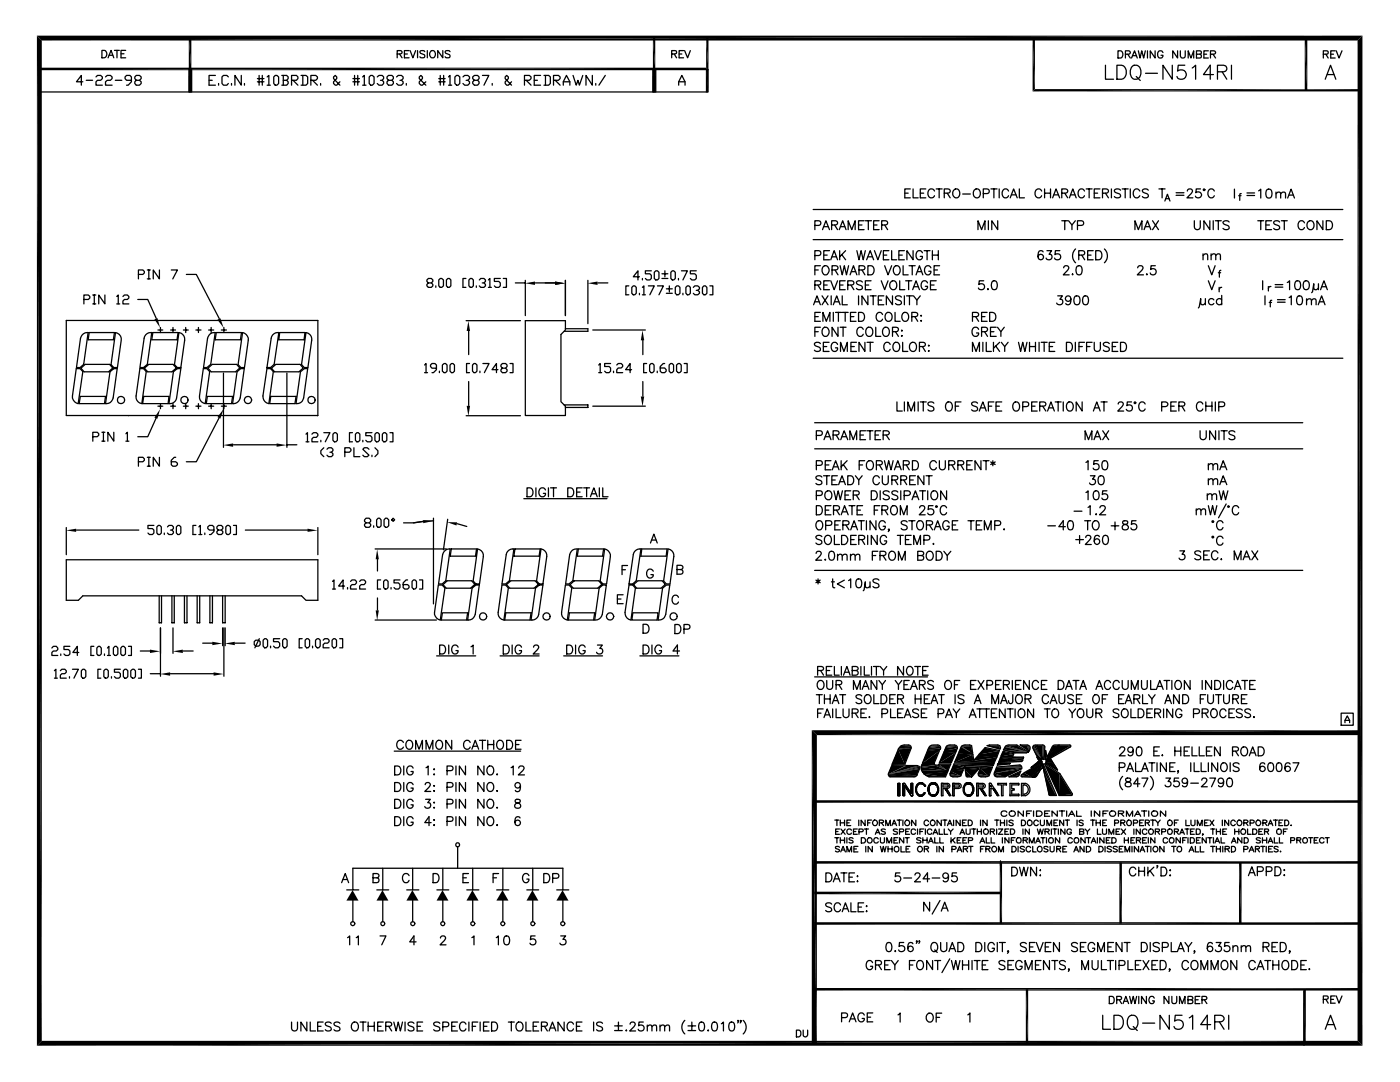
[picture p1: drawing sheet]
<svg xmlns="http://www.w3.org/2000/svg" width="279mm" height="216mm" viewBox="0 0 279 216" stroke-linecap="round" stroke-linejoin="round" font-family="sans-serif">
<g fill="none" stroke="#000" stroke-width=".25">
<path d="M7.9 18.4h133.3M16.5 16.3h-1.2l.9-1.3v2M17.2 16h1.3M19.2 15.3l.3-.3h.6l.3 .3v.4l-.3 .3h-.6l-.3 .3v.7h1.2M20.3 10.1h.5a.78 .78 0 0 1 .5 .7 .78 .78 0 0 1-.5 .7h-.5zM21.1 15.3l.3-.3h.6l.4 .3v.4l-.4 .3h-.6l-.3 .3v.7h1.3M21.6 11.5l.6-1.4 .5 1.4M21.8 11h.7M22.8 10.1h1M23 16h1.3M23.3 10.1v1.4M24.2 10.7h.5"/>
<path d="M25.1 10.1h-.9v1.4h.9M26.2 16h-.9l-.3-.3v-.4l.3-.3h.6l.3 .3v1l-.6 .7h-.3M27.2 16l-.3-.3v-.4l.3-.3h.6l.4 .3v.4l-.4 .3h-.6l-.3 .3v.4l.3 .3h.6l.4-.3v-.4l-.4-.3M37.7 13.7v4.7M38.2 13.7v4.7M41.7 16h.7M43 15h-1.3v2h1.3M43.6 16.7v.3M45.6 15.3l-.3-.3h-.7l-.3 .3v1.4l.3 .3h.7l.3-.3M46.2 16.7v.3M48.2 15v2l-1.3-2v2M48.8 16.7v.3"/>
<path d="M51.4 16.3h1.3M51.4 15.7h1.3M51.7 15v2M52.3 15v2M53.3 15.3l.4-.3v2M53.3 17h.7M54.6 15.3l.3-.3h.4l.3 .3v1.4l-.3 .3h-.4l-.3-.3zM56.2 15h1l.3 .3v.4l-.3 .3M56.5 16h.7l.3 .3v.4l-.3 .3h-1M56.5 15v2M58.2 16h1l.3-.3v-.4l-.3-.3h-1v2M58.5 16l1 1"/>
<path d="M60.1 15h1l.3 .3v1.4l-.3 .3h-1M60.4 15v2M62 16h1l.4-.3v-.4l-.4-.3h-1v2M62.4 16l1 1M64 16.7v.3M67.8 16.3l-.6 .7h-.3l-.3-.3v-.4l.6-.6v-.4l-.3-.3-.3 .3v.4l1.2 1.3M70.4 16.3h1.3M70.4 15.7h1.3M70.8 15v2M71.4 15v2M72.4 15.3l.3-.3v2M72.4 17h.6"/>
<path d="M73.7 15.3l.3-.3h.3l.4 .3v1.4l-.4 .3h-.3l-.3-.3zM75.3 15.3l.3-.3h.7l.3 .3v.4l-.3 .3h-.4M76.3 16l.3 .3v.4l-.3 .3h-.7l-.3-.3M77.5 16l-.3-.3v-.4l.3-.3h.7l.3 .3v.4l-.3 .3h-.7l-.3 .3v.4l.3 .3h.7l.3-.3v-.4l-.3-.3M79.1 15.3l.4-.3h.6l.4 .3v.4l-.4 .3h-.3M79.3 10.8h.6l.3-.2v-.2l-.1-.3h-.8v1.4M79.7 10.8l.5 .7M80.1 16l.4 .3v.4l-.4 .3h-.6l-.4-.3M80.7 10.8h.6M81.1 16.7v.3M81.6 10.1h-.9v1.4h.9M81.9 10.1l.5 1.4 .6-1.4"/>
<path d="M83.3 10.1v1.4M84.8 10.3l-.2-.2h-.7l-.1 .2 .1 .3 .7 .3 .2 .4-.4 .2h-.5l-.1-.2M85 16.3l-.7 .7h-.3l-.3-.3v-.4l.6-.6v-.4l-.3-.3-.3 .3v.4l1.3 1.3M85.3 10.1v1.4M86 10.1a.7 .7 0 0 1 .9 .7 .7 .7 0 0 1-.9 .7l-.3-.5v-.4zM87.6 16.3h1.2M87.6 15.7h1.2M87.9 15v2M88.4 10.1v1.4l-1-1.4v1.4M88.5 15v2M89.5 15.3l.3-.3v2M89.5 17h.6"/>
<path d="M89.8 10.3l-.1-.2h-.7l-.2 .2 .2 .3 .7 .3 .1 .4-.3 .2h-.5l-.2-.2M90.8 15.3l.3-.3h.3l.4 .3v1.4l-.4 .3h-.3l-.3-.3zM92.4 15.3l.3-.3h.7l.3 .3v.4l-.3 .3h-.4M93.4 16l.3 .3v.4l-.3 .3h-.7l-.3-.3M94.7 16l-.4-.3v-.4l.4-.3h.6l.3 .3v.4l-.3 .3h-.6l-.4 .3v.4l.4 .3h.6l.3-.3v-.4l-.3-.3M96.3 15h1.3l-1 2M98.2 16.7v.3M102.1 16.3l-.6 .7h-.4l-.3-.3v-.4l.7-.6v-.4l-.4-.3-.3 .3v.4l1.3 1.3M104.7 16h.9l.4-.3v-.4l-.4-.3h-.9v2M105 16l1 1M106.6 16h.7M107.9 15h-1.3v2h1.3"/>
<path d="M108.6 15h.9l.3 .3v1.4l-.3 .3h-.9M108.9 15v2M110.5 16h.9l.4-.3v-.4l-.4-.3h-.9v2M110.8 16l1 1M112.4 17v-.7l.7-1.3 .6 1.3v.7M112.4 16.3h1.3M114.4 15l.6 2 .3-1 .3 1 .7-2M118.2 15v2l-1.3-2v2M118.9 16.7v.3M120.8 15l-1.3 2M130.3 13.7v4.7M130.9 13.7v4.7"/>
<path d="M134 10.8l1-.2v-.4l-1-.1v1.4M134.6 10.8l.4 .7M135.4 17v-.7l.7-1.3 .6 1.3v.7M135.4 16.3h1.3M135.5 10.8h.6M136.4 10.1h-.9v1.4h.9M136.6 10.1l.6 1.4 .6-1.4M220.6 13v2.8h1.6M222.9 13h.9a1.49 1.49 0 0 1 1 1.4 1.49 1.49 0 0 1-1 1.4h-.9zM223.1 10.1h.5a.75 .75 0 0 1 .5 .8 .75 .75 0 0 1-.5 .7h-.5zM224.6 10.8h.8l.2-.4-.2-.2-.8-.1v1.5M225.1 10.8l.5 .8"/>
<path d="M225.8 11.6l.6-1.5 .6 1.5M225.8 13.4a1.04 1.04 0 0 1 1.2-.3 1.04 1.04 0 0 1 .7 1 1.22 1.22 0 0 1-.3 1.3 1.22 1.22 0 0 1-1.3 .3 1.82 1.82 0 0 1-.3-2.3zM226 11.1h.8M226.8 15.3l.8 .8M227.2 10.1l.3 1.5 .4-1.5 .3 1.5 .4-1.5M228.6 14.6h2.4M229 10.1v1.5M230.5 10.1v1.5l-.9-1.5v1.5M232.1 10.5a.55 .55 0 0 0-.6-.4 .55 .55 0 0 0-.5 .6v.3a.53 .53 0 0 0 .6 .6 .53 .53 0 0 0 .5-.6h-.4M234 13v2.8l-1.9-2.8v2.8M235 10.1v1.5l-1-1.5v1.5M235.6 10.1v1.1a.49 .49 0 0 0 .5 .4 .49 .49 0 0 0 .4-.4v-1.1"/>
<path d="M236.5 13h-1.4l-.1 1.2a.99 .99 0 0 1 1.5 0 .99 .99 0 0 1-.2 1.5 .99 .99 0 0 1-1.4-.4M237.1 11.6v-1.5l.6 1.5 .5-1.5v1.5M237.9 13.6l.7-.6v2.8M238.8 10.8h.8l.1-.5-.9-.2v1.5l.9-.1v-.5l-.3-.2M240.3 10.8h.5M241.2 10.1h-.9v1.5h.9M241.6 10.8h.8l.2-.4-.2-.2-.8-.1v1.5M242.1 10.8l.5 .8M242.2 14.9h-2l1.3-1.9v2.8M243 14.3l1.6-.1a.65 .65 0 0 0 0-1.1l-1.6-.1v2.8M243.9 14.3l.9 1.5M245.8 13v2.8"/>
<path d="M264.1 10.8h.8l.1-.5-.9-.2v1.5M264.5 15.8l1-2.8 1.1 2.8M264.6 10.8l.5 .8M264.9 14.9h1.3M265.6 10.8h.5M266.5 10.1h-.9v1.5h.9M266.7 10.1l.5 1.5 .6-1.5M180.6 38.5h.7M181.7 37.7h-1.1v1.8h1.1M182.2 37.7v1.8h1M183.7 38.5h.6M184.8 37.7h-1.1v1.8h1.1"/>
<path d="M186.5 38.1a.68 .68 0 0 0-.8-.4 .68 .68 0 0 0-.5 .7 .75 .75 0 0 0 .2 .9 .75 .75 0 0 0 1-.1l.1-.1M186.8 37.7h1.2M187.4 37.7v1.8M188.4 38.5h1.1l.1-.3-.1-.3-.3-.2h-.8v1.8M189 38.5l.6 1M190.5 37.8a.85 .85 0 0 1 1 .4 .85 .85 0 0 1-.1 1 .84 .84 0 0 1-1.3-.2 .84 .84 0 0 1 .4-1.2zM192.1 38.7h1.6M194.4 38a.83 .83 0 0 1 1.2 .1 .83 .83 0 0 1-.1 1.1 .83 .83 0 0 1-1.2-.1 .83 .83 0 0 1 .1-1.1zM196.2 38.6h.8a.47 .47 0 0 0 .4-.4 .47 .47 0 0 0-.4-.5h-.8v1.8M197.8 37.7h1.2M198.4 37.7v1.8M199.4 37.7v1.8"/>
<path d="M201.3 38.1a.65 .65 0 0 0-.8-.4 .65 .65 0 0 0-.5 .7v.4a.65 .65 0 0 0 .5 .7 .65 .65 0 0 0 .8-.4M201.6 39.5l.7-1.8 .7 1.8M201.9 38.9h.9M203.4 37.7v1.8h1M207.9 38.1a.68 .68 0 0 0-.8-.4 .68 .68 0 0 0-.5 .7 .76 .76 0 0 0 .2 .9 .76 .76 0 0 0 1-.1l.1-.1M208.5 38.5h1.2M208.5 37.7v1.8M209.7 37.7v1.8M210.1 39.5l.7-1.8 .7 1.8M210.3 38.9h.9M211.9 38.5h1l.2-.3-.1-.3-.3-.2h-.8v1.8M212.5 38.5l.6 1"/>
<path d="M213.4 39.5l.7-1.8 .7 1.8M213.7 38.9h.8M216.4 38.1a.65 .65 0 0 0-.7-.4 .65 .65 0 0 0-.5 .7v.4a.65 .65 0 0 0 .5 .7 .65 .65 0 0 0 .7-.4M216.8 37.7h1.2M217.4 37.7v1.8M218.4 38.5h.7M219.5 37.7h-1.1v1.8h1.1M220 38.5h1l.2-.3-.1-.3-.3-.2h-.8v1.8M220.6 38.5l.6 1M221.8 37.7v1.8M223.6 38a.7 .7 0 0 0-1.2 .1l.2 .3 .6 .2a.43 .43 0 0 1 .4 .3 .43 .43 0 0 1-.1 .5 .86 .86 0 0 1-1.1-.2M224 37.7h1.1"/>
<path d="M224.6 37.7v1.8M225.6 37.7v1.8M227.5 38.1a.68 .68 0 0 0-.8-.4 .68 .68 0 0 0-.5 .7v.4a.68 .68 0 0 0 .5 .7 .68 .68 0 0 0 .8-.4M229.2 38a.67 .67 0 0 0-.7-.3 .67 .67 0 0 0-.5 .4l.2 .3 .8 .3 .2 .5a.78 .78 0 0 1-1.2 0M231.3 37.7h1.2M231.9 37.7v1.8M232.6 39.6h.7M234.7 38.5h1.6M234.7 39h1.6M237 38.1l.3-.4 .6 .2a.55 .55 0 0 1-.2 .7l-.8 .9h1.2M239.6 37.7h-.9v.8a.65 .65 0 0 1 .9-.1 .65 .65 0 0 1-.1 1 .65 .65 0 0 1-.9-.3M240.2 37.7h.2v.3h-.2z"/>
<path d="M242.3 38.1a.65 .65 0 0 0-.7-.4 .65 .65 0 0 0-.5 .7v.4a.65 .65 0 0 0 .5 .7 .65 .65 0 0 0 .7-.4M246.4 37.7v1.8M247.2 39.1h.5M247.7 38.6l-.2 .1-.1 1.3M248.9 38.5h1.5M248.9 39h1.5M251.2 38.1l.4-.4v1.8M252.9 37.8a.61 .61 0 0 1 .9 .3 .89 .89 0 0 1-.7 1.4 1.14 1.14 0 0 1-.2-1.7zM254.7 38.7l.4-.4 .4 .1 .1 1.1M254.7 38.3v1.2M255.6 38.7l.4-.4 .5 .1 .1 1.1M257 39.5l.7-1.8 .6 1.8"/>
<path d="M257.2 38.9h.9M16.7 59.8h.9l.3-.3v-.3l-.3-.3h-.9v1.7M18.5 58.9h.6M18.8 58.9v1.7M20.9 58.9v1.7l-1.2-1.7v1.7M23.3 59.2l.3-.3v1.7M24.5 59.2l.3-.3h.6l.3 .3v.3l-.3 .3h-.6l-.3 .2v.6h1.2M27.5 59.8h2l1.7 3.7M27.6 54.8h.9l.3-.3v-.3l-.3-.3h-.9v1.7M29.4 53.9h.6M29.4 55.6h.6M29.7 53.9v1.7"/>
<path d="M31.8 53.9v1.7l-1.2-1.7v1.7M34.2 53.9h1.2l-.9 1.7M37.2 54.8h2l4.6 8.8M85.5 56.5l-.3-.3v-.3l.3-.3h.6l.3 .3v.3l-.3 .3h-.6l-.3 .2v.3l.3 .3h.6l.3-.3v-.3l-.3-.2M87 57v.3M87.6 55.9l.3-.3h.3l.3 .3v1.1l-.3 .3h-.3l-.3-.3zM89.4 55.6h.3l.3 .3v1.1l-.3 .3h-.3l-.3-.3v-1.1zM93 55.6h-.6v1.7h.6M93.6 55.9l.3-.3h.3l.3 .3v1.1l-.3 .3h-.3l-.3-.3zM95.1 57v.3M95.7 55.9l.2-.3h.7l.3 .3v.3l-.3 .3h-.4M96.6 56.5l.3 .2v.3l-.3 .3h-.7l-.2-.3"/>
<path d="M97.5 55.9l.3-.3v1.7M97.5 57.3h.6M99.8 55.6h-1.1v.6h.8l.3 .3v.5l-.3 .3h-.5l-.3-.3M100.4 55.6h.7v1.7h-.7M102.8 56.5h2M104.8 55.9v7.1M106.8 56.5h4M112.8 55.9v7.1M117.3 55.9v8.7M119.3 56.5h2M125.5 57h-.6v1.8h.6M126.1 57.3l.3-.3h.3l.3 .3v1.2l-.3 .3h-.3l-.3-.3z"/>
<path d="M127.6 55.2h-1.2l.9-1.2v1.9M127.6 58.5v.3M128.2 57.3l.3-.3v1.8M128.2 55.6v.3M128.2 58.8h.6M129.4 57h1.2l-.9 1.8M130 54h-1.2v.6h.9l.3 .3v.7l-.3 .3h-.6l-.3-.3M130.9 54h.3l.3 .3v1.3l-.3 .3h-.3l-.3-.3v-1.3zM131.2 57h1.2l-.9 1.8M132.1 55.6h1.2M132.1 54.6h1.2M132.7 54v1.2"/>
<path d="M133 58.5h1.2M133 57.6h1.2M133.6 57v1.2M134.2 54h.3l.3 .3v1.3l-.3 .3h-.3l-.3-.3v-1.3zM134.8 57.3l.3-.3h.3l.3 .3v1.2l-.3 .3h-.3l-.3-.3zM135.4 55.6v.3M136 54h1.2l-.9 1.9M136.3 58.5v.3M136.9 57.3l.3-.3h.3l.3 .3v1.2l-.3 .3h-.3l-.3-.3zM138.4 57.3l.3-.3h.6l.3 .3v.3l-.3 .3h-.3M139 54h-1.2v.6h.9l.3 .3v.7l-.3 .3h-.6l-.3-.3M139.3 57.9l.3 .3v.3l-.3 .3h-.6l-.3-.3"/>
<path d="M140.2 57.3l.3-.3h.3l.3 .3v1.2l-.3 .3h-.3l-.3-.3zM141.7 57h.6v1.8h-.6M162.3 47.8h105.7M162.3 41.8h105.7M162.6 45h.8a.47 .47 0 0 0 .4-.5 .47 .47 0 0 0-.4-.5h-.8v1.8M162.6 51l1-.1 .2-.2-.1-.5-.3-.2h-.8v1.8M162.6 56.9l1-.1 .2-.3-.1-.3-.3-.2h-.8v1.8M162.6 53.9h.7M163.2 56.9l.6 .9M163.7 53h-1.1v1.8M164.1 59l1.1 1.8M164.1 45.8l.7-1.8 .7 1.8"/>
<path d="M164.2 53.3a.6 .6 0 0 1 1 0 .88 .88 0 0 1 .2 1 .88 .88 0 0 1-1 .5l-.3-.7zM164.4 45.2h.8M164.4 50.9h.7M164.4 56.9h.7M165.2 59l-1.1 1.8M165.5 50h-1.1v1.8h1.1M165.5 56h-1.1v1.8h1.1M165.8 51.8l.7-1.8 .7 1.8M165.8 56l.7 1.8 .7-1.8M165.9 59v1.8M166 44.9l1-.1 .2-.2-.1-.4-.4-.2h-.7v1.8M166.1 53.9l1-.1 .1-.3v-.3l-.4-.2h-.7v1.8"/>
<path d="M166.1 51.2h.8M166.6 44.9l.6 .9M166.6 53.9l.6 .9M167.5 45.8l.7-1.8 .6 1.8M167.6 50v1.8M167.6 56.9h.7M167.7 53l.4 1.8 .4-1.8 .4 1.8 .5-1.8M167.7 45.2h.9M168 50.8l.8 1M168.1 59v1.8h1M168.7 56h-1.1v1.8h1.1M168.8 50l-1.2 1.2"/>
<path d="M169.2 56.9l1-.1 .2-.4-.4-.4h-.8v1.8M169.3 45.8v-1.8l.7 1.8 .7-1.8v1.8M169.7 54.8l.6-1.8 .7 1.8M169.8 56.9l.6 .9M169.9 54.2h.9M171 50l.4 1.8 .5-1.8 .4 1.8 .4-1.8M171.3 44.9h.7M171.3 59v1.8M171.4 53.9l1-.1 .2-.3-.1-.3-.3-.2h-.8v1.8M172 53.9l.6 .9M172.1 56.3a.67 .67 0 0 0-.6-.3 .67 .67 0 0 0-.6 .5l.2 .2 .8 .3 .2 .6a.78 .78 0 0 1-1.2 0M172.4 44h-1.1v1.8h1.1"/>
<path d="M172.7 44h1.2M172.7 56.9h.7M173 51.8l.7-1.8 .6 1.8M173.2 59v1.8l-1.2-1.8v1.8M173.2 53h.6a.98 .98 0 0 1 .7 .9 .98 .98 0 0 1-.7 .9h-.6zM173.2 51.2h.9M173.3 44v1.8M173.7 59h1.2M173.8 56h-1.1v1.8h1.1M174.3 59v1.8M174.3 44.9h.7M174.5 50l.7 1.8 .7-1.8"/>
<path d="M175.3 59.9h.7M175.5 44h-1.2v1.8h1.2M175.9 56l.7 1.8 .6-1.8M176 44.9l1-.1 .1-.2v-.4l-.4-.2h-.7v1.8M176.3 50.9h.7M176.4 59h-1.1v1.8h1.1M176.6 53l.6 1.8 .7-1.8M176.6 44.9l.5 .9M177.4 50h-1.1v1.8h1.1M177.9 50v1.8h1.1M177.9 56.1a.85 .85 0 0 1 1.1 .4 .85 .85 0 0 1-.2 1.1 .84 .84 0 0 1-1.2-.3 .84 .84 0 0 1 .3-1.2zM178.1 59v1.8l-1.2-1.8v1.8"/>
<path d="M178.5 53.3a.66 .66 0 0 1 .7-.3 .66 .66 0 0 1 .4 .7v.4a.68 .68 0 0 1-.6 .8 .68 .68 0 0 1-.7-.8zM179.4 50.9h.7M179.6 56v1.8h1M179.9 59.3a.67 .67 0 0 0-.6-.3 .67 .67 0 0 0-.6 .5l.2 .2 .8 .3 .2 .6a.78 .78 0 0 1-1.2 0M180.2 53v1.8h1.1M180.5 50h-1.1v1.8h1.1M180.5 59v1.8M180.7 56h1.3M180.9 59h1.2M181.3 56v1.8M181.4 53h1.2M181.5 59v1.8"/>
<path d="M182.1 53v1.8M182.1 57.8l.7-1.8 .7 1.8M182.2 50v1.8l-1.2-1.8v1.8M182.3 59l.7 .9v.9M182.4 57.2h.8M182.8 54.8l.7-1.8 .7 1.8M183.1 54.2h.8M183.7 59l-.7 .9M184.1 50.4a.66 .66 0 0 0-.8-.4 .66 .66 0 0 0-.5 .7v.5a.64 .64 0 0 0 .7 .6 .64 .64 0 0 0 .6-.6h-.4M184.4 50h1.2M185 50v1.8M185.1 56.5a.65 .65 0 0 0-.7-.5 .65 .65 0 0 0-.6 .7v.4a.64 .64 0 0 0 .7 .7 .64 .64 0 0 0 .6-.7h-.4"/>
<path d="M185.7 56.9h.7M185.8 53.4a.65 .65 0 0 0-.8-.4 .65 .65 0 0 0-.5 .7v.4a.64 .64 0 0 0 .6 .8 .64 .64 0 0 0 .7-.8h-.4M186.1 50.9h1.2M186.1 50v1.8M186.4 53.9h.7M186.8 56h-1.1v1.8h1.1M187.3 50v1.8M187.5 53h-1.1v1.8h1.1M195.2 45.8v-1.8l.7 1.8 .7-1.8v1.8M196.3 56h-.9l-.1 .8a.65 .65 0 0 1 1 0 .65 .65 0 0 1-.1 .9 .65 .65 0 0 1-.9-.2M197.1 57.7h.2zM197.3 44v1.8"/>
<path d="M198.1 56.1a.58 .58 0 0 1 .8 .3 .9 .9 0 0 1-.5 1.4 1.14 1.14 0 0 1-.3-1.7zM199.1 44v1.8l-1.2-1.8v1.8M208.2 50.3a.52 .52 0 0 0-.8-.2 1.05 1.05 0 0 0 .4 1.7 .55 .55 0 0 0 .5-.5 .55 .55 0 0 0-.6-.6 .55 .55 0 0 0-.5 .5M208.9 50h1l-.5 .7a.59 .59 0 0 1 .4 1 .59 .59 0 0 1-1-.2M211.1 59h.9l-.5 .7a.6 .6 0 0 1 .6 .8 .6 .6 0 0 1-1 .2l-.2-.2M211.5 50h-.9l-.1 .8a.65 .65 0 0 1 1 0 .65 .65 0 0 1-.1 1 .65 .65 0 0 1-.9-.3M211.9 44h1.2M212.3 53.4l.3-.4 .6 .2a.55 .55 0 0 1-.2 .8l-.8 .8h1.2M212.5 44v1.8M213.3 44l.6 .9v.9M213.7 59.6a.55 .55 0 0 1-.7 .5 .55 .55 0 0 1-.3-.9 .55 .55 0 0 1 .9 .1 1.23 1.23 0 0 1-.4 1.5l-.4-.1-.1-.1M214.1 54.7v.1z"/>
<path d="M214.6 59.1a.63 .63 0 0 1 .9 .3 .89 .89 0 0 1-.7 1.4 1.14 1.14 0 0 1-.2-1.7zM214.6 44l-.7 .9M214.7 49.7a1.88 1.88 0 0 0 0 2.7M215 53.1a.61 .61 0 0 1 .9 .3 .95 .95 0 0 1-.6 1.4 1 1 0 0 1-.5-1.4zM215 45h.8a.47 .47 0 0 0 .5-.5 .47 .47 0 0 0-.5-.5h-.8v1.8M215.3 50.9l1-.1 .2-.2-.1-.4-.4-.2h-.7v1.8M215.9 50.9l.6 .9M216.3 59.1a.58 .58 0 0 1 .8 .3 .9 .9 0 0 1-.5 1.4 1.14 1.14 0 0 1-.3-1.7zM217.1 50.9h.6M218.2 50h-1.1v1.8h1.1M218.7 50h.6a.98 .98 0 0 1 .6 .9 .98 .98 0 0 1-.6 .9h-.6zM220.4 49.7a1.88 1.88 0 0 1 0 2.7"/>
<path d="M226.5 45.8v-1.8l.7 1.8 .7-1.8v1.8M227.1 53.4l.3-.4 .6 .2a.55 .55 0 0 1-.1 .8l-.9 .8h1.2M228.3 45.8l.7-1.8 .7 1.8M228.6 45.2h.8M228.8 54.8h.2zM230 44l1.2 1.8M230.6 53h-.9l-.1 .8a.63 .63 0 0 1 1 0 .63 .63 0 0 1-.1 .9 .63 .63 0 0 1-.9-.2M231.2 44l-1.2 1.8M232.5 40.1l.5-1.3 .5 1.3M238.4 44v1.3a.6 .6 0 0 0 .6 .5 .6 .6 0 0 0 .5-.5v-1.3M240.1 51l.4-.3h.4l.1 1.1M240.1 50.7v1.1"/>
<path d="M240.6 59.6v1.2M241.2 56l.6 1.8 .7-1.8M241.2 53l.6 1.8 .7-1.8M241.4 44v1.8l-1.1-1.8v1.8M241.7 51l.4-.3h.4l.1 1.1M241.7 50.7v1.1M242.1 44v1.8M242.3 59.8a.59 .59 0 0 0-.9 0 .59 .59 0 0 0 0 .8 .59 .59 0 0 0 .9 0M242.5 44h1.2M242.6 51l.5-.3h.4l.1 1.1M243.1 44v1.8M243.1 54.4h.5"/>
<path d="M243.3 57.3v.9M243.6 54h-.2v1.3M243.8 57.3l-.3 .1-.2 .3M243.8 59.8a.59 .59 0 0 0-.9 0 .59 .59 0 0 0 0 .8 .59 .59 0 0 0 .9 0M243.8 58.9v1.9M245.3 44.3a.71 .71 0 0 0-1.2 .2l.2 .2 .8 .4 .2 .5a.82 .82 0 0 1-1.2 0M251 44h1.2M251.6 44v1.8M252 56v1.8M252.5 59v1.8M252.6 44.9h.7M253.1 57.2v.9"/>
<path d="M253.6 57.2h-.3l-.2 .4M253.8 44h-1.2v1.8h1.2M253.8 59.9l-.2 .1-.1 1.2M254.5 56.8h1.5M254.5 57.3h1.5M255 59.8h1.5M255.4 44.3a.67 .67 0 0 0-.7-.3 .67 .67 0 0 0-.5 .5l.2 .2 .8 .4 .2 .5a.78 .78 0 0 1-1.2 0M255.7 44h1.2M256.3 44v1.8M256.9 56.4l.5-.4v1.8M257.3 59.4l.4-.4v1.8M258.6 56.1a.58 .58 0 0 1 .9 .3 .9 .9 0 0 1-.6 1.4 1.14 1.14 0 0 1-.3-1.7z"/>
<path d="M259 59.1a.58 .58 0 0 1 .9 .3 .9 .9 0 0 1-.6 1.4 1.14 1.14 0 0 1-.3-1.7zM260.3 44.5a.65 .65 0 0 0-.7-.5 .65 .65 0 0 0-.5 .7v.4a.65 .65 0 0 0 .5 .7 .65 .65 0 0 0 .7-.4M260.3 56.1a.63 .63 0 0 1 .9 .3 .89 .89 0 0 1-.6 1.4 1.14 1.14 0 0 1-.3-1.7zM260.8 60a.63 .63 0 0 1 .8-.3l.1 1.1M260.8 59.6v1.2M261 44.3a.83 .83 0 0 1 1.2 .1 .83 .83 0 0 1-.1 1.2 .83 .83 0 0 1-1.2-.1 .83 .83 0 0 1 .1-1.2zM261.7 60l.4-.4 .5 .1 .1 1.1M263.1 57.5l-.4 .3-.4-.1-.1-1.1-.3 1.6-.1 .2M263.1 56.6v1.2M263.5 57.8l.7-1.8 .7 1.8M263.8 57.2h.8M264 44v1.8l-1.2-1.8v1.8"/>
<path d="M264.7 44h.6a.93 .93 0 0 1 .6 .9 .93 .93 0 0 1-.6 .9h-.6zM13.2 63.9h50.2v19h-50.2zM15.2 73.6h.8l.5 .5-.9 6.4a1.43 1.43 0 0 1-1.1-1.5zM16 79.1h5.1l-.3 1.4h-5zM16.2 73.5l.8-.8h4.9l.6 .7-.8 .8h-4.9zM16.4 66.8a1.3 1.3 0 0 1 1.2-.4l-.9 6.3-.7 .6h-.7l.8-5.8zM17.8 66.4h5l-.2 1.4h-5zM18.5 60.6h.6M21.9 74.2l.8-.6h.7l-.8 5.8a1.35 1.35 0 0 1-1.5 1.1zM23.1 66.4a1.35 1.35 0 0 1 1.1 1.5l-.8 5.4h-.7l-.5-.6zM23.3 60.6h.6M27.9 73.6h.7l.6 .5-.9 6.4a1.35 1.35 0 0 1-1.1-1.5z"/>
<path d="M28.7 79.1h5l-.2 1.4h-5zM28.8 73.5l.9-.8h4.8l.7 .7-.9 .8h-4.8zM29.1 66.8a1.33 1.33 0 0 1 1.2-.4l-.9 6.3-.8 .6h-.7l.9-5.8zM30.5 66.4h5l-.2 1.4h-5zM31.5 65.8h1M32 65.3v1.1M34.1 65.8h.9M34.5 65.3v1.1M34.6 74.2l.8-.6h.7l-.9 5.8a1.35 1.35 0 0 1-1.5 1.1zM35.7 66.4a1.35 1.35 0 0 1 1.2 1.5l-.8 5.4h-.7l-.6-.6zM36.6 65.8h1M37.1 65.3v1.1"/>
<path d="M39.1 65.8h1M39.6 65.3v1.1M40.6 73.6h.7l.5 .5-.8 6.4a1.35 1.35 0 0 1-1.2-1.5zM41.4 79.1h5l-.2 1.4h-5zM41.5 73.5l.9-.8h4.8l.7 .7-.9 .8h-4.9zM41.6 65.8h1.1M42 66.6l.9-.2-.8 6.3-.8 .6h-.7l.8-5.8zM42.1 65.3v1.1M43.2 66.4h5l-.2 1.4h-5.1zM44.2 65.8h1M44.6 74.4v14.9M44.7 65.3v1.1"/>
<path d="M47.3 74.2l.7-.6h.7l-.8 5.8a1.41 1.41 0 0 1-1.5 1.1zM48.4 66.4a1.43 1.43 0 0 1 1.2 1.5l-.8 5.4h-.7l-.6-.6zM53.3 73.6h.7l.5 .5-.8 6.4a1.41 1.41 0 0 1-1.2-1.5zM54 79.1h5.1l-.2 1.4h-5.1zM54.2 73.5l.9-.8h4.8l.6 .7-.8 .8h-4.9zM54.4 66.8a1.33 1.33 0 0 1 1.2-.4l-.9 6.3-.7 .6h-.7l.8-5.8zM55.8 66.4h5.1l-.2 1.4h-5.1zM57.3 74.4v14.9M60 74.2l.7-.6h.7l-.8 5.8a1.35 1.35 0 0 1-1.5 1.1zM61.1 66.4a1.35 1.35 0 0 1 1.1 1.5l-.8 5.4h-.7l-.5-.6zM84.7 72.8l.3-.3v1.9M84.7 74.4h.6"/>
<path d="M87.1 73.5h-.9l-.3-.4v-.3l.3-.3h.6l.3 .3v1l-.6 .6h-.3M87.7 74.1v.3M88.3 72.8l.3-.3h.3l.3 .3v1.3l-.3 .3h-.3l-.3-.3zM90.1 72.5h.3l.3 .3v1.3l-.3 .3h-.3l-.3-.3v-1.3zM93 64h10.9M93.5 66v4.8M93.5 76.1v4.8M93.7 72.5h-.6v1.9h.6M94.6 72.5h.3l.3 .3v1.3l-.3 .3h-.3l-.3-.3v-1.3zM95.8 74.1v.3M96.4 72.5h1.2l-.9 1.9M99.4 73.8h-1.2l.9-1.3v1.9"/>
<path d="M100.3 73.5l-.3-.4v-.3l.3-.3h.6l.3 .3v.3l-.3 .4h-.6l-.3 .3v.3l.3 .3h.6l.3-.3v-.3l-.3-.3M101.8 72.5h.6v1.9h-.6M104.8 64h8v1.8l-.8 .9v13.5l.8 .8v1.9h-8zM112.8 65.6h4.5v.5h-4.7M118.3 65.8h10.5M119.5 72.8l.3-.3v1.9M119.5 74.4h.6M121.9 72.5h-1.2v.6h.9l.3 .3v.7l-.3 .3h-.6l-.3-.3M122.4 74.1v.3M123.1 72.8l.3-.3h.6l.3 .3v.3l-.3 .3h-.6l-.3 .4v.6h1.2M126 73.8h-1.1l.9-1.3v1.9M128.3 67.8v3"/>
<path d="M128.3 76.1v3M129.1 72.5h-.6v1.9h.6M129.9 72.5h.3l.3 .3v1.3l-.3 .3h-.3l-.3-.3v-1.3zM131.2 74.1v.3M132.7 72.5h-.3l-.6 .6v1l.3 .3h.6l.2-.3v-.3l-.2-.4h-.9M133.5 72.8l.3-.3h.3l.3 .3v1.3l-.3 .3h-.3l-.3-.3zM135 72.8l.4-.3h.3l.3 .3v1.3l-.3 .3h-.3l-.4-.3zM136.5 72.5h.6v1.9h-.6M162.3 71.5h105.7M162.4 60.8l.6-1.8 .7 1.8M162.6 66.2h.7M162.6 63.2h.7"/>
<path d="M162.6 60.2h.9M163.7 68.6a.67 .67 0 0 0-.6-.3 .67 .67 0 0 0-.6 .4l.2 .3 .9 .3 .1 .6a.78 .78 0 0 1-1.2 0M163.7 65.3h-1.1v1.8M163.7 62.3h-1.1v1.8h1.1M164.2 65.6a.6 .6 0 0 1 1 0 .87 .87 0 0 1 .2 1 .87 .87 0 0 1-1 .4 1.15 1.15 0 0 1-.2-1.4zM164.2 64.1v-1.8l.7 1.8 .7-1.8v1.8M164.3 69.2h.7M165.5 68.3h-1.2v1.8h1.2M166.3 60.8l.7-1.8 .7 1.8M166.3 62.3v1.8M166.6 60.2h.8M166.7 62.3h1.2"/>
<path d="M167.2 68.7a.65 .65 0 0 0-.8-.4 .65 .65 0 0 0-.5 .7 .79 .79 0 0 0 .1 .9 .79 .79 0 0 0 .9 .1l.3-.3v-.3h-.5M167.2 65.3v1.8l-1.1-1.8v1.8M167.3 62.3v1.8M167.7 65.3h1.1M167.7 70.1v-1.8l.7 1.8 .7-1.8v1.8M168.1 62.3h1.2M168.3 65.3v1.8M168.7 62.3v1.8M169.7 63.2h.7M169.8 69.2h.7M170.8 62.3h-1.1v1.8h1.1M170.9 68.3h-1.1v1.8h1.1"/>
<path d="M171.3 62.3h.6a.95 .95 0 0 1 .7 .9 .95 .95 0 0 1-.7 .9h-.6zM172.3 65.7a.65 .65 0 0 0-.8-.4 .65 .65 0 0 0-.5 .7 .83 .83 0 0 0 .9 1.1l.4-.4M172.6 68.3v1.8l-1.2-1.8v1.8M173 65.6l.3-.3a.91 .91 0 0 1 .9 .9 .91 .91 0 0 1-.9 .9l-.2-.1a1.15 1.15 0 0 1-.1-1.4zM173 68.3h1.3M173.7 68.3v1.8M174.8 65.3v1.8h1M176.1 62.8a.65 .65 0 0 0-.7-.5 .65 .65 0 0 0-.5 .7v.4a.65 .65 0 0 0 .5 .7 .65 .65 0 0 0 .7-.4M176.3 65.6a.66 .66 0 0 1 .7-.3 .66 .66 0 0 1 .5 .7 .83 .83 0 0 1-.9 1.1l-.1-.1a1.15 1.15 0 0 1-.2-1.4zM176.8 62.6a.83 .83 0 0 1 1.2 .1 .83 .83 0 0 1-.1 1.2 .83 .83 0 0 1-1.2-.1 .83 .83 0 0 1 .1-1.2zM177.7 68.7a.65 .65 0 0 0-.8-.4 .65 .65 0 0 0-.5 .7 .79 .79 0 0 0 .1 .9 .79 .79 0 0 0 .9 .1l.3-.3M178.1 66.2l1-.1 .2-.3-.1-.3-.3-.2h-.8v1.8"/>
<path d="M178.4 68.6a.66 .66 0 0 1 .7-.3 .66 .66 0 0 1 .5 .7 .79 .79 0 0 1-.2 .9 .79 .79 0 0 1-.9 .1 1.18 1.18 0 0 1-.1-1.4zM178.6 62.3v1.8h1M178.7 66.2l.6 .9M180 65.9v.2zM180 67v.1zM180.1 68.3v1.8h1.1M180.3 62.4a.85 .85 0 0 1 1 .4 .85 .85 0 0 1-.1 1.1 .66 .66 0 0 1-.8 .2 .66 .66 0 0 1-.4-.7l.1-.6zM181.7 68.6a.75 .75 0 0 1 1-.2 .75 .75 0 0 1 .2 1 .7 .7 0 0 1-.7 .8 .7 .7 0 0 1-.7-.8zM182 63.2l1-.1 .2-.3-.1-.3-.4-.2h-.7v1.8M182.6 63.2l.6 .9M183.5 69.2l1-.1 .2-.3-.1-.3-.3-.2h-.8v1.8M183.7 63h.2z"/>
<path d="M183.7 64h.2zM184.1 69.2l.6 .9M185.3 69h.1zM185.3 70h.1zM194.1 63.2l1-.1 .2-.3-.1-.3-.3-.2h-.8v1.8M194.1 70.1v-1.8l.7 1.8 .7-1.8v1.8M194.7 63.2l.6 .9M195.3 65.7a.68 .68 0 0 0-.8-.4 .68 .68 0 0 0-.5 .7 .84 .84 0 0 0 .9 1.1 .6 .6 0 0 0 .4-.7h-.4M195.9 66.2l1-.1 .2-.3-.1-.3-.3-.2h-.8v1.8M195.9 63.2h.7M196.2 68.3v1.8M196.5 66.2l.6 .9"/>
<path d="M196.8 68.3v1.8h1M197 62.3h-1.1v1.8h1.1M197.5 62.3h.6a.93 .93 0 0 1 .7 .9 .93 .93 0 0 1-.7 .9h-.6zM197.7 66.2h.7M198.3 68.3v1.8M198.7 69.1l.8 1M198.8 65.3h-1.1v1.8h1.1M199.1 65.3l.6 .9v.9M199.5 68.3l-1.2 1.2M199.8 68.3l.7 .9v.9M200.4 65.3l-.7 .9M201.2 68.3l-.7 .9"/>
<path d="M203.3 68.3l.4 1.8 .4-1.8 .4 1.8 .5-1.8M205.5 69.2h1.2M205.5 68.3v1.8M206.7 68.3v1.8M207.4 68.3v1.8M207.8 68.3h1.2M208.4 68.3v1.8M209.4 69.2h.7M210.5 68.3h-1.1v1.8h1.1M212.8 68.3h.6a.98 .98 0 0 1 .6 .9 .98 .98 0 0 1-.6 .9h-.6zM214.6 68.3v1.8M215.3 69.2h.7"/>
<path d="M216.4 68.3h-1.1v1.8M216.9 69.2h.6M218 68.3h-1.1v1.8M218.4 68.3v1.3a.62 .62 0 0 0 .6 .5 .62 .62 0 0 0 .6-.5v-1.3M221.4 68.6a.67 .67 0 0 0-.7-.3 .67 .67 0 0 0-.5 .4l.2 .3 .8 .3 .2 .6a.78 .78 0 0 1-1.2 0M222 69.2h.7M223.1 68.3h-1.1v1.8h1.1M223.6 68.3h.6a.98 .98 0 0 1 .6 .9 .98 .98 0 0 1-.6 .9h-.6zM240.6 60.5l-.5 .3-.4-.1-.1-1.1-.3 1.6-.1 .2M253.3 60.3h.5M255 60.3h1.5M263.1 60.8l.7-1.8 .6 1.8"/>
<path d="M263.3 60.2h.9M18.5 87.1h.9l.3-.3v-.2l-.3-.3h-.9v1.7M20.3 86.3h.6M20.3 88h.6M20.6 86.3v1.7M22.7 86.3v1.7l-1.2-1.7v1.7M25.1 86.6l.3-.3v1.7M25.1 88h.6M27.6 92.1h.9l.3-.3v-.3l-.3-.3h-.9v1.8M29.4 91.2h.6M29.4 93h.6M29.7 91.2v1.8"/>
<path d="M31.2 83.4l-1.7 3.7h-2M31.5 81h1M31.8 91.2v1.8l-1.2-1.8v1.8M32 80.5v1.1M34.1 81h.9M34.5 80.5v1.1M35.1 91.2h-.3l-.6 .6v.9l.3 .3h.6l.3-.3v-.3l-.3-.3h-.9M36.6 81h1M37.1 80.5v1.1M39.1 81h1M39.6 80.5v1.1M41.6 81h1.1"/>
<path d="M42.1 80.5v1.1M43.8 83.3l-4.6 8.8h-2M44.2 81h1M44.7 80.5v1.1M46.6 88.8h8.7M57.3 88.8h1.9M61.1 86.6l.3-.3v1.9M61.1 88.2h.6M62.3 86.6l.2-.3h.6l.3 .3v.3l-.3 .4h-.6l-.2 .3v.6h1.1M64 87.9v.3M64.6 86.3h1.2l-.9 1.9M64.6 89.3l-.6 .6v.6l.6 .6"/>
<path d="M65.3 89.6l.3-.3h.5l.3 .3v.3l-.3 .3h-.3M66.1 90.2l.3 .3v.3l-.3 .3h-.5l-.3-.3M66.4 86.6l.3-.3h.3l.3 .3v1.3l-.3 .3h-.3l-.3-.3zM68.8 90.2h.9l.3-.3v-.3l-.3-.3h-.9v1.8M70.3 86.3h-.6v1.9h.6M70.6 89.3v1.8h1.2M70.9 86.6l.3-.3h.3l.3 .3v1.3l-.3 .3h-.3l-.3-.3zM72.4 87.9v.3M73.6 89.6l-.3-.3h-.6l-.3 .3 1.2 1.2-.3 .3h-.6l-.3-.3M74.2 86.3h-1.2v.6h.9l.3 .4v.6l-.3 .3h-.6l-.3-.3M74.2 90.8v.3M74.8 86.6l.3-.3h.3l.3 .3v1.3l-.3 .3h-.3l-.3-.3z"/>
<path d="M74.8 89.3l.6 .6v.6l-.6 .6M76.3 86.6l.3-.3h.3l.3 .3v1.3l-.3 .3h-.3l-.3-.3zM77.8 86.3h.6v1.9h-.6M93 83h10.9M104.5 99.5h16.6M105.2 97.3h.6a.95 .95 0 0 1 .6 .9 .95 .95 0 0 1-.6 .9h-.6zM107 97.3v1.8M108.9 97.8a.68 .68 0 0 0-.8-.5 .68 .68 0 0 0-.6 .7 .75 .75 0 0 0 .3 1 .75 .75 0 0 0 1-.1l.1-.5h-.5M109.5 97.3v1.8M109.9 97.3h1.2M110.5 97.3v1.8M112.6 80.8h4.7v.5h-4.5"/>
<path d="M113.3 97.3h.6a.95 .95 0 0 1 .6 .9 .95 .95 0 0 1-.6 .9h-.6zM115.1 98.2h.7M116.2 97.3h-1.1v1.8h1.1M116.5 97.3h1.2M117.1 97.3v1.8M117.8 99.1l.7-1.8 .7 1.8M118.1 98.5h.8M118.3 81h10.5M119.6 97.3v1.8M120.3 97.3v1.8h1M162.6 84.3h97.4M162.6 89.6h97.4"/>
<path d="M162.9 86.9h.8a.47 .47 0 0 0 .4-.5 .47 .47 0 0 0-.4-.4h-.8v1.7M162.9 92.9h.8a.47 .47 0 0 0 .4-.5 .47 .47 0 0 0-.4-.5h-.8v1.8M162.9 98.9h.8a.47 .47 0 0 0 .4-.5 .47 .47 0 0 0-.4-.5h-.8v1.8M164 95.2a.67 .67 0 0 0-.6-.3 .67 .67 0 0 0-.6 .5l.2 .2 .9 .3 .1 .6a.78 .78 0 0 1-1.2 0M164.4 94.9h1.2M164.4 87.7l.8-1.7 .6 1.7M164.7 87.1h.9M164.7 92.8h.7M164.8 98.2a.83 .83 0 0 1 1.1 .1 .83 .83 0 0 1-.1 1.2 .83 .83 0 0 1-1.1-.1 .83 .83 0 0 1 .1-1.2zM165 94.9v1.8M165.8 91.9h-1.1v1.8h1.1M166 95.8h.7"/>
<path d="M166.1 93.7l.7-1.8 .6 1.8M166.3 86.8l1-.1 .1-.2v-.4l-.4-.1h-.7v1.7M166.3 93.2h.9M166.4 97.9l.5 1.8 .4-1.8 .4 1.8 .4-1.8M166.9 86.8l.5 .9M167.1 94.9h-1.1v1.8h1.1M167.4 96.7l.6-1.8 .7 1.8M167.6 96.1h.9M167.8 87.7l.7-1.7 .7 1.7M167.9 91.9v1.8M168 87.1h.9M168.3 92.7l.8 1"/>
<path d="M168.6 98.8h.8M169.1 91.9l-1.2 1.3M169.2 94.9h.6a.95 .95 0 0 1 .6 .9 .95 .95 0 0 1-.6 .9h-.6zM169.6 87.7v-1.7l.7 1.7 .7-1.7v1.7M169.8 97.9h-1.2v1.8h1.2M170.3 98.8l1-.1 .2-.3-.1-.3-.4-.2h-.7v1.8M170.7 94.9l.7 .9v.9M170.9 98.8l.6 .9M171.5 92.8h.6M171.6 86.8h.7M172.1 94.9l-.7 .9M172.6 91.9h-1.1v1.8"/>
<path d="M172.7 86h-1.1v1.7h1.1M173 86h1.2M173.1 92.2a.75 .75 0 0 1 1-.1 .75 .75 0 0 1 .2 .9 .7 .7 0 0 1-.7 .8 .7 .7 0 0 1-.7-.8zM173.6 86v1.7M173.9 97.9h.6a.95 .95 0 0 1 .6 .9 .95 .95 0 0 1-.6 .9h-.6zM174.6 86.8h.7M174.9 92.8l1-.1 .2-.3-.1-.3-.3-.2h-.8v1.8M175.5 95.4a.65 .65 0 0 0-.8-.5 .65 .65 0 0 0-.5 .7v.4a.65 .65 0 0 0 .5 .7 .65 .65 0 0 0 .8-.4M175.5 92.8l.6 .9M175.7 97.9v1.8M175.7 86h-1.1v1.7h1.1M176.1 94.9v1.3a.6 .6 0 0 0 .6 .5 .6 .6 0 0 0 .6-.5v-1.3"/>
<path d="M176.3 86.8l1-.1 .2-.4-.5-.3h-.7v1.7M176.5 91.9l.4 1.8 .5-1.8 .4 1.8 .4-1.8M176.8 86.8l.7 .9M177.5 98.2a.7 .7 0 0 0-1.2 .2l.1 .2 .9 .4 .2 .5a.84 .84 0 0 1-1.2 0M178 95.8l1-.1 .2-.3-.1-.3-.3-.2h-.8v1.8M178.5 93.7l.7-1.8 .7 1.8M178.6 95.8l.6 .9M178.8 93.2h.8M179 80.2v1.8h1.1M179.2 98.2a.67 .67 0 0 0-.7-.3 .67 .67 0 0 0-.5 .5l.2 .2 .8 .4 .2 .5a.78 .78 0 0 1-1.2 0M179.8 95.8l1-.1 .2-.3-.1-.3-.4-.2h-.7v1.8M179.8 97.9v1.8"/>
<path d="M180.3 92.8l1-.1 .2-.3-.1-.3-.4-.2h-.7v1.8M180.4 95.8l.6 .9M180.4 98.9h.8a.47 .47 0 0 0 .4-.3 .47 .47 0 0 0-.1-.5l-.3-.2h-.8v1.8M180.5 80.2v1.8M180.9 92.8l.6 .9M181.2 82v-1.8l.6 1.8 .7-1.8v1.8M181.5 95.8h.8M182 99.7l.7-1.8 .7 1.8M182.1 91.9h.6a.98 .98 0 0 1 .6 .9 .98 .98 0 0 1-.6 .9h-.6zM182.3 99.1h.8M182.7 94.9h-1.2v1.8h1.2M183.2 80.2v1.8"/>
<path d="M183.5 97.9h1.2M183.7 80.2h1.1M184.1 97.9v1.8M184.3 80.2v1.8M184.4 94.9v1.8l-1.2-1.8v1.8M184.8 94.9h1.2M185.1 97.9v1.8M185.4 94.9v1.8M185.9 98.2a.66 .66 0 0 1 .8-.2 .66 .66 0 0 1 .4 .6v.4a.68 .68 0 0 1-.6 .7 .68 .68 0 0 1-.7-.7zM186.4 80.5a.67 .67 0 0 0-.7-.3 .67 .67 0 0 0-.5 .4l.2 .3 .6 .2a.45 .45 0 0 1 .4 .5 .45 .45 0 0 1-.5 .4l-.5-.1-.2-.1M186.9 92.4a.68 .68 0 0 0-.8-.5 .68 .68 0 0 0-.5 .7 .75 .75 0 0 0 .3 1 .75 .75 0 0 0 1-.3M187.5 91.9v1.3a.6 .6 0 0 0 .6 .6 .6 .6 0 0 0 .6-.6v-1.3"/>
<path d="M188.9 80.5a.66 .66 0 0 1 .7-.3 .66 .66 0 0 1 .5 .7 .79 .79 0 0 1-.2 .8 .79 .79 0 0 1-.9 .2 1.18 1.18 0 0 1-.1-1.4zM188.9 97.9v1.8l-1.2-1.8v1.8M189.3 92.8l1.1-.1 .2-.3-.1-.3-.4-.2h-.8v1.8M190 92.8l.6 .9M190.6 81h.7M191.2 92.8l1-.1 .1-.3v-.3l-.4-.2h-.7v1.8M191.7 92.8l.6 .9M191.8 80.2h-1.2v1.8M192.9 92.8h.7M194 91.9h-1.1v1.8h1.1M195.1 80.5a.67 .67 0 0 0-.7-.3 .67 .67 0 0 0-.5 .4l.2 .3 .7 .2a.45 .45 0 0 1 .3 .5 .45 .45 0 0 1-.4 .4h-.4l-.4-.2M195.4 82l.8-1.8 .6 1.8"/>
<path d="M195.7 81.4h.9M195.8 91.9v1.8l-1.2-1.8v1.8M196.2 91.9h1.2M196.8 91.9v1.8M197.3 81h.6M197.7 92.2l.9 .5M198.1 91.9v1M198.4 80.2h-1.1v1.8M198.6 92.2l-.9 .5M198.8 81h.7M199.9 80.2h-1.1v1.8h1.1M202.3 80.5a.66 .66 0 0 1 .7-.3 .66 .66 0 0 1 .5 .7 .79 .79 0 0 1-.2 .8 .79 .79 0 0 1-.8 .2 1.18 1.18 0 0 1-.2-1.4z"/>
<path d="M204.1 81.1h.8a.47 .47 0 0 0 .4-.4 .47 .47 0 0 0-.4-.5h-.8v1.8M205.9 81h.7M207 80.2h-1.1v1.8h1.1M207.5 81h1.1l.1-.3-.1-.3-.3-.2h-.8v1.8M208.1 81l.6 1M209.1 82l.6-1.8 .7 1.8M209.3 81.4h.9M210.6 80.2h1.2M211.2 80.2v1.8M212.2 80.2v1.8M213 80.5a.66 .66 0 0 1 .8-.3 .66 .66 0 0 1 .4 .7 .79 .79 0 0 1-.2 .8 .79 .79 0 0 1-.8 .2 1.18 1.18 0 0 1-.2-1.4zM216 80.2v1.8l-1.2-1.8v1.8"/>
<path d="M216.6 87.7v-1.7l.6 1.7 .7-1.7v1.7M216.7 92.3l.4-.4v1.8M216.7 98.3l.4-.4v1.8M217.6 94.9h.9l-.5 .7a.59 .59 0 0 1 .5 1 .59 .59 0 0 1-1.1-.2M218.2 82l.7-1.8 .7 1.8M218.3 87.7l.7-1.7 .7 1.7M218.4 98a.58 .58 0 0 1 .9 .3 .9 .9 0 0 1-.6 1.4 1.14 1.14 0 0 1-.3-1.7zM218.5 81.4h.8M218.6 87.1h.8M219.2 91.9h-.9l-.1 .8a.64 .64 0 0 1 1 0 .64 .64 0 0 1-.1 .9 .64 .64 0 0 1-.9-.2M219.4 95a.61 .61 0 0 1 .9 .3 .89 .89 0 0 1-.7 1.4 1.14 1.14 0 0 1-.2-1.7zM219.7 80.2h1.3"/>
<path d="M220.1 86l1.2 1.7M220.2 92a.58 .58 0 0 1 .8 .3 1.57 1.57 0 0 1-.2 1.4 .58 .58 0 0 1-.8-.3 1.54 1.54 0 0 1 .2-1.4zM220.3 80.2v1.8M220.9 97.9h-.8l-.1 .8a.63 .63 0 0 1 .9 0 .63 .63 0 0 1-.1 .9 .63 .63 0 0 1-.9-.2M221.3 86l-1.2 1.7M223.2 80.6l.3-.4 .6 .2a.55 .55 0 0 1-.2 .7l-.8 .9h1.2M225.8 80.2h-.8l-.1 .8a.65 .65 0 0 1 1 0 .65 .65 0 0 1-.2 1 .65 .65 0 0 1-.9-.3M228.5 80.6a.65 .65 0 0 0-.7-.4 .65 .65 0 0 0-.5 .7 .79 .79 0 0 0 .1 .8 .79 .79 0 0 0 .9 .2l.2-.3M231.8 81.1h.8a.47 .47 0 0 0 .4-.2 .47 .47 0 0 0-.1-.5l-.3-.2h-.8v1.8M233.7 81h.6M234.8 80.2h-1.1v1.8h1.1M235.3 81h1l.2-.3-.1-.3-.4-.2h-.7v1.8"/>
<path d="M235.9 81l.6 1M239.5 86v1.2a.62 .62 0 0 0 .6 .5 .62 .62 0 0 0 .6-.5v-1.2M240.1 80.6a.65 .65 0 0 0-.8-.4 .65 .65 0 0 0-.5 .7 .79 .79 0 0 0 .1 .8 .79 .79 0 0 0 .9 .2l.3-.3M240.6 81h1.3M240.6 80.2v1.8M240.9 98.9l.5-.4 .4 .1 .1 1.1M240.9 98.5v1.2M241.2 92.9l.4-.4 .4 .1 .1 1.1M241.2 95.9l.4-.4 .4 .1 .1 1.1M241.2 92.5v1.2M241.2 95.5v1.2M241.9 98.9l.4-.4 .4 .1 .1 1.1"/>
<path d="M241.9 80.2v1.8M242.1 92.9l.4-.4 .4 .1 .1 1.1M242.1 95.9l.4-.4 .4 .1 .1 1.1M242.5 80.2v1.8M242.6 86v1.7l-1.2-1.7v1.7M243.2 81.1h.8a.47 .47 0 0 0 .4-.4 .47 .47 0 0 0-.4-.5h-.8v1.8M243.3 86v1.7M243.3 97.9l.4 1.8 .5-1.8 .4 1.8 .4-1.8M243.4 93.7l.7-1.8 .7 1.8M243.4 96.7l.7-1.8 .7 1.8M243.7 86h1.2M243.7 93.2h.8"/>
<path d="M243.7 96.1h.8M244.3 86v1.7M246.4 86.2a.67 .67 0 0 0-.6-.3 .67 .67 0 0 0-.5 .5l.1 .2 .9 .4 .1 .5a.78 .78 0 0 1-1.1 0M13.2 111.7h50.2v8.1h-2.3l-.9-.9h-43.7l-.9 .9h-2.4zM13.2 105.3v5.4M15.3 105.8h12.4M30.7 104.8h-1.2v.7h.9l.3 .3v.6l-.3 .3h-.6l-.3-.3M31.6 104.8h.3l.3 .3v1.3l-.3 .3h-.3l-.3-.3v-1.3zM31.8 118.9v5.4h.4v-5.4M32.8 106.4v.3M33.4 105.1l.3-.3h.6l.3 .3v.4l-.3 .3h-.3M34.3 105.8l.3 .3v.3l-.3 .3h-.6l-.3-.3"/>
<path d="M34.3 118.9v5.4h.5v-5.4M35.5 104.8h.3l.3 .3v1.3l-.3 .3h-.3l-.3-.3v-1.3zM36.8 118.9v5.4h.5v-5.4M39.1 104.8h-.6v1.9h.6M39.3 118.9v5.4h.6v-5.4M39.7 105.1l.3-.3v1.9M39.7 106.7h.6M40.9 106.4v.3M41.9 118.9v5.4h.5v-5.4M42.7 105.8h-.9l-.3-.3v-.4l.3-.3h.6l.3 .3v1l-.6 .6h-.3M43.6 105.8l-.3-.3v-.4l.3-.3h.6l.3 .3v.4l-.3 .3h-.6l-.3 .3v.3l.3 .3h.6l.3-.3v-.3l-.3-.3M44.4 118.9v5.4h.5v-5.4"/>
<path d="M45.4 104.8h.3l.3 .3v1.3l-.3 .3h-.3l-.3-.3v-1.3zM46.6 104.8h.6v1.9h-.6M49 105.8h12.4M63.4 105.3v5.4M66.4 116l.3-.3v1.8M66.4 117.5h.6M68.8 116.9h-1.2l.9-1.2v1.8M69.4 117.2v.3M70 116l.3-.3h.5l.3 .3v.3l-.3 .3h-.5l-.3 .3v.6h1.1M71.8 116l.3-.3h.6l.3 .3v.3l-.3 .3h-.6l-.3 .3v.6h1.2M73 104.3l-.3-.3v-.3l.3-.3h.7l.3 .3v.3l-.3 .3h-.7l-.3 .3v.3l.3 .3h.7l.3-.3v-.3l-.3-.3M74.6 104.9v.3"/>
<path d="M74.9 109.5h14.2M75.3 111.5v2.4M75.3 119.3v2.4M75.5 103.4h.3l.3 .3v1.2l-.3 .3h-.3l-.3-.3v-1.2zM76 115.7h-.7v1.8h.7M76.6 116l.3-.3h.3l.2 .3v1.2l-.2 .3h-.3l-.3-.3zM76.9 103.4h.3l.4 .3v1.2l-.4 .3h-.3l-.3-.3v-1.2zM78 117.2v.3M78.5 103.4l.3 .3-.3 .3-.3-.3zM79.8 115.7h-1.2v.6h.9l.3 .3v.6l-.3 .3h-.6l-.3-.3M81.3 115.7h-.3l-.5 .6v.9l.3 .3h.5l.3-.3v-.3l-.3-.3h-.8M82.2 116l.3-.3h.3l.3 .3v1.2l-.3 .3h-.3l-.3-.3z"/>
<path d="M83.7 115.7h.6v1.8h-.6M84.5 104l-2 .3M86.5 103.9l-4 .4h-2M86.5 103.4v17.1M87.5 116.7h.7l.6 .6-.9 6.4a1.43 1.43 0 0 1-1.2-1.5zM88.4 116.6l.9-.7h4.8l.7 .7-.9 .8h-4.9zM88.7 110a1.3 1.3 0 0 1 1.2-.5l-.9 6.4-.8 .6h-.7l.8-5.8zM89.3 103.6l-.8 6.1M90.1 109.5h5l-.2 1.5h-5zM91.2 104.5l2 .6M94.2 117.4l.8-.7h.7l-.9 5.9a1.35 1.35 0 0 1-1.5 1.1zM95.3 109.5a1.35 1.35 0 0 1 1.2 1.6l-.8 5.4h-.7l-.6-.6z"/>
<path d="M100.2 116.7h.7l.6 .6-.9 6.4a1.35 1.35 0 0 1-1.2-1.5zM101.1 116.6l.9-.7h4.8l.7 .7-.9 .8h-4.9zM101.3 110a1.33 1.33 0 0 1 1.3-.5l-.9 6.4-.8 .6h-.7l.8-5.8zM102.8 109.5h5l-.2 1.5h-5zM106.9 117.4l.7-.7h.8l-.9 5.9a1.35 1.35 0 0 1-1.5 1.1zM108 109.5a1.35 1.35 0 0 1 1.1 1.6l-.7 5.4h-.8l-.5-.6zM112.8 116.7h.8l.5 .6-.9 6.4a1.35 1.35 0 0 1-1.1-1.5zM113.8 116.6l.8-.7h4.9l.6 .7-.8 .8h-4.9zM114 110a1.3 1.3 0 0 1 1.2-.5l-.9 6.4-.7 .6h-.7l.8-5.8zM115.4 109.5h5.1l-.3 1.5h-5zM119.6 117.4l.7-.7h.7l-.8 5.9a1.41 1.41 0 0 1-1.5 1.1zM120.7 109.5a1.43 1.43 0 0 1 1.1 1.6l-.7 5.4h-.8l-.5-.6z"/>
<path d="M123.2 119.5h.7M124.1 113.7h.7M124.4 118.7h-1.2v1.8h1.2M125.2 112.8h-1.1v1.9M125.5 116.7h.8l.5 .6-.9 6.4a1.41 1.41 0 0 1-1.2-1.5zM126.4 116.6l.9-.7h4.8l.7 .7-.9 .8h-4.8zM126.7 110a1.33 1.33 0 0 1 1.2-.5l-.9 6.4-.7 .6h-.8l.9-5.8zM128.1 109.5h5l-.2 1.5h-5zM129.8 108.4l.7-1.8 .7 1.8M130.1 107.8h.8M130.4 114a.68 .68 0 0 0-.8-.4 .68 .68 0 0 0-.5 .6 .75 .75 0 0 0 .2 1 .75 .75 0 0 0 1-.1l.1-.4h-.5M132.2 117.4l.8-.7h.7l-.8 5.9a1.35 1.35 0 0 1-1.6 1.1z"/>
<path d="M133.3 109.5a1.35 1.35 0 0 1 1.2 1.6l-.8 5.4h-.7l-.6-.6zM135.1 113.6h1l.2-.3-.1-.3-.3-.2h-.8v1.8h.8a.47 .47 0 0 0 .4-.5 .47 .47 0 0 0-.4-.5M135.4 119.2a.65 .65 0 0 0-.7-.4 .65 .65 0 0 0-.6 .6v.5a.65 .65 0 0 0 .6 .6 .65 .65 0 0 0 .7-.4M162.6 113.8h97.4M162.8 115.8l.9 .5M162.9 110.4l.3-.4 .6 .2a.55 .55 0 0 1-.2 .7l-.8 .9h1.2M162.9 100.9h.6a.98 .98 0 0 1 .6 .9 .98 .98 0 0 1-.6 .9h-.6zM163.2 104a.85 .85 0 0 1 1 .4 .85 .85 0 0 1-.2 1l-.1 .2a.88 .88 0 0 1-1.1-.4 .88 .88 0 0 1 .2-1zM163.3 115.5v1M163.7 115.8l-.9 .5M164 107.1a.67 .67 0 0 0-.6-.3 .67 .67 0 0 0-.6 .5l.2 .2 .9 .3 .1 .6a.71 .71 0 0 1-1.2 0M164.6 111.7h.2z"/>
<path d="M164.7 107.1a.83 .83 0 0 1 1.2 .1 .83 .83 0 0 1-.1 1.2 .75 .75 0 0 1-1 .1 .75 .75 0 0 1-.3-1zM164.7 101.8h.7M164.8 104.8h.8a.47 .47 0 0 0 .4-.4 .47 .47 0 0 0-.4-.5h-.8v1.8M165.6 110.1a.58 .58 0 0 1 .9 .2 .9 .9 0 0 1-.6 1.5 1.14 1.14 0 0 1-.3-1.7zM165.8 100.9h-1.1v1.8h1.1M165.9 116.1h.6M166.2 115.5v1.4l.1 .3 .3 .1M166.3 101.8l1.1-.1 .1-.2-.1-.4-.3-.2h-.8v1.8M166.5 106.8v1.8h1M166.6 104.8h.7M166.9 101.8l.6 .9M167.2 110.9l.4-.3 .4 .1 .1 1.1"/>
<path d="M167.2 110.6v1.2M167.7 103.9h-1.1v1.8h1.1M167.9 102.7l.7-1.8 .7 1.8M168 106.8h.6a.96 .96 0 0 1 .6 .9 .96 .96 0 0 1-.6 .9h-.6zM168.1 110.9l.4-.3 .5 .1 .1 1.1M168.1 102.1h.9M168.2 104.8l1.1-.1 .1-.5-.1-.2-.3-.1h-.8v1.8M168.5 115.8l-1.4 .7 1.4 .8M168.8 104.8l.6 .9M169.4 115.8l.4-.3v1.8M169.4 100.9h1.2M169.7 110.9l.5-.3 .4 .1 .1 1.1"/>
<path d="M169.7 110.6v1.2M169.8 105.7l.7-1.8 .6 1.8M169.8 107.7h.7M170 105.1h.9M170 100.9v1.8M170.7 110.9l.4-.3 .4 .1 .1 1.1M170.9 106.8h-1.1v1.8h1.1M171 115.6a.58 .58 0 0 1 .9 .2 .9 .9 0 0 1-.6 1.5 1.14 1.14 0 0 1-.3-1.7zM171 101.8h.7M171.3 103.9h1.2M171.4 107.7l1-.1 .2-.3-.1-.3-.4-.2h-.7v1.8M171.9 103.9v1.8"/>
<path d="M172 107.7l.6 .9M172.1 100.9h-1.1v1.8h1.1M172.9 103.9v1.8M173.2 106.8v1.8M173.6 116.9l-.4 .4-.4-.1-.1-1.1-.3 1.6-.1 .2M173.6 116.1v1.2M174.1 110.8h.7M174.5 101.8h.7M174.8 103.9v1.8l-1.2-1.8v1.8M175.1 106.8v1.8l-1.2-1.8v1.8M175.2 110h-1.1v1.8M175.4 115.8a.67 .67 0 0 0-.6-.3 .67 .67 0 0 0-.6 .4l.2 .3 .8 .3 .2 .5a.78 .78 0 0 1-1.2 0"/>
<path d="M175.6 100.9h-1.1v1.8M175.6 110.8h1l.2-.3-.1-.3-.3-.2h-.8v1.8M176 101.8l1-.1 .2-.2-.1-.4-.3-.2h-.8v1.8M176.2 110.8l.6 1M176.6 101.8l.6 .9M176.7 104.3a.65 .65 0 0 0-.8-.4 .65 .65 0 0 0-.5 .7v.4a.64 .64 0 0 0 .6 .7 .64 .64 0 0 0 .7-.7h-.4M176.9 107.3a.65 .65 0 0 0-.7-.5 .65 .65 0 0 0-.5 .7v.4a.64 .64 0 0 0 .6 .8 .64 .64 0 0 0 .6-.8h-.4M177.5 105.6h-.2h.2l-.2 .5M177.7 110.1a.85 .85 0 0 1 1 .4 .85 .85 0 0 1-.2 1 .66 .66 0 0 1-.7 .3 .66 .66 0 0 1-.4-.7v-.7zM177.9 101.2a.66 .66 0 0 1 .8-.3 .66 .66 0 0 1 .4 .7v.4a.68 .68 0 0 1-.7 .7 .68 .68 0 0 1-.7-.7zM179.1 106.8h1.2M179.3 111.8v-1.8l.7 1.8 .7-1.8v1.8"/>
<path d="M179.7 102.7v-1.8l.7 1.8 .6-1.8v1.8M179.7 106.8v1.8M180.7 107.7h.7M181 104.2a.67 .67 0 0 0-.6-.3 .67 .67 0 0 0-.5 .4l.1 .3 .9 .3 .1 .5a.71 .71 0 0 1-1.1 0M181.4 103.9h1.2M181.8 106.8h-1.1v1.8h1.1M182 103.9v1.8M182.4 108.6v-1.8l.6 1.8 .7-1.8v1.8M183.2 110.8h1l.1-.3v-.3l-.4-.2h-.7v1.8h.7a.47 .47 0 0 0 .5-.5 .47 .47 0 0 0-.5-.5M183.3 104a.85 .85 0 0 1 1 .4 .85 .85 0 0 1-.2 1l-.1 .2a.88 .88 0 0 1-1-.4 .88 .88 0 0 1 .1-1zM183.5 101.3l.4-.4 .6 .2a.6 .6 0 0 1-.2 .8l-.8 .8h1.1M184.4 107.8h.7a.47 .47 0 0 0 .5-.5 .47 .47 0 0 0-.5-.5h-.7v1.8"/>
<path d="M184.9 104.8l1-.1 .2-.5-.2-.2-.2-.1h-.8v1.8M185.2 110.1a.89 .89 0 0 1 1.1 .6 .89 .89 0 0 1-.6 1.1 .93 .93 0 0 1-.9-.7 .93 .93 0 0 1 .4-1zM185.5 104.8l.6 .9M186.2 100.9h-.9l-.1 .8a.65 .65 0 0 1 1 0 .65 .65 0 0 1-.1 1 .65 .65 0 0 1-1-.3M186.2 108.5h.2l-.1 .1zM186.5 105.7l.6-1.8 .7 1.8M186.7 105.1h.9M186.8 101h.2v.2h-.2zM186.8 110h.6a.95 .95 0 0 1 .6 .9 .95 .95 0 0 1-.6 .9h-.6zM188.4 110l.6 .8v1M188.9 101.3a.66 .66 0 0 0-.8-.4 .66 .66 0 0 0-.5 .7v.4a.65 .65 0 0 0 .6 .7 .65 .65 0 0 0 .7-.4M189.4 104.3a.65 .65 0 0 0-.7-.4 .65 .65 0 0 0-.5 .7v.4a.64 .64 0 0 0 .6 .7 .64 .64 0 0 0 .6-.7h-.4"/>
<path d="M189.8 110l-.8 .8M190.1 104.8h.6M191.2 103.9h-1.1v1.8h1.1M193.2 103.9h1.2M193.8 103.9v1.8M194.8 104.8h.7M195.9 103.9h-1.1v1.8h1.1M196.4 105.7v-1.8l.7 1.8 .7-1.8v1.8M198.5 104.8h.8a.47 .47 0 0 0 .4-.4 .47 .47 0 0 0-.4-.5h-.8v1.8M200.3 105.6h.2zM209.1 104.9h1.5M212.6 105.1h-1.3l.9-1.2v1.8"/>
<path d="M213.3 104a.58 .58 0 0 1 .8 .2 .95 .95 0 0 1-.5 1.5 1.19 1.19 0 0 1-.3-1.7zM214.4 102h1.5M214.7 107.7h1.5M215.5 106.9v1.5M216.5 103.9h1.2M216.7 107.3l.3-.5 .6 .2a.55 .55 0 0 1-.2 .8l-.8 .8h1.2M217.1 103.9v1.8M217.1 101.2l.5-.3v1.8M218.3 104a.85 .85 0 0 1 1 .4 .85 .85 0 0 1-.1 1l-.2 .2a.88 .88 0 0 1-1-.4 .88 .88 0 0 1 .2-1zM218.7 102.6h.1zM219.4 107.1a.52 .52 0 0 0-.8-.2 1.07 1.07 0 0 0 .4 1.7 .56 .56 0 0 0 .5-.5 .56 .56 0 0 0-.5-.6 .56 .56 0 0 0-.6 .5M219.5 101.3l.2-.3a.6 .6 0 0 1 .8 .1 .6 .6 0 0 1-.2 .8l-.9 .8h1.3"/>
<path d="M220.3 106.9a.58 .58 0 0 1 .8 .3 .95 .95 0 0 1-.6 1.4 1.19 1.19 0 0 1-.2-1.7zM221.8 104.9h1.5M222.5 104.2v1.5M224.1 104a.36 .36 0 0 0 .2 .6 .66 .66 0 0 1 .7 .3 .66 .66 0 0 1 0 .7l-.6 .1a.53 .53 0 0 1-.5-.5 .53 .53 0 0 1 .6-.5l.3-.1a.36 .36 0 0 0 .2-.6zM226.7 103.9h-.8l-.1 .8a.63 .63 0 0 1 .9 0 .63 .63 0 0 1-.1 .9 .63 .63 0 0 1-.9-.3M235.5 109.9h.9l-.5 .7a.59 .59 0 0 1 .4 1 .59 .59 0 0 1-1-.2M238.7 101.9l.5-.4 .4 .1 .1 1.1M238.7 101.5v1.2M239.6 110.2a.67 .67 0 0 0-.6-.3 .67 .67 0 0 0-.6 .4l.2 .3 .9 .3 .1 .5a.78 .78 0 0 1-1.2 0M239.7 101.9l.4-.4 .4 .1 .1 1.1M240.2 110.8h.7M241.2 100.9l.4 1.8 .4-1.8 .4 1.8 .4-1.8"/>
<path d="M241.4 109.9h-1.2v1.8h1.2M243.1 110.3a.65 .65 0 0 0-.8-.4 .65 .65 0 0 0-.5 .7v.4a.65 .65 0 0 0 .5 .7 .65 .65 0 0 0 .8-.4M243.6 111.6h.2zM244.1 104.3a.65 .65 0 0 0-.8-.4 .65 .65 0 0 0-.5 .7v.4a.65 .65 0 0 0 .5 .7 .65 .65 0 0 0 .8-.4M244.1 107.4a.65 .65 0 0 0-.8-.4 .65 .65 0 0 0-.5 .7v.4a.65 .65 0 0 0 .5 .7 .65 .65 0 0 0 .8-.4M244.7 100.6l-1.5 2.7M245 101l.2-.1 .1 .2-.1 .1zM246.3 111.7v-1.8l.7 1.8 .7-1.8v1.8M247.2 101.3a.66 .66 0 0 0-.8-.4 .66 .66 0 0 0-.5 .7v.4a.65 .65 0 0 0 .6 .7 .65 .65 0 0 0 .7-.4M248.1 111.7l.7-1.8 .7 1.8M248.3 111.1h.9M249.8 109.9l1.2 1.8"/>
<path d="M251 109.9l-1.2 1.8M10.4 129.3l.2-.3h.6l.3 .3v.3l-.3 .3h-.6l-.2 .3v.6h1.1M10.9 133.8l.3-.3v1.8M10.9 135.3h.6M12 133.8l.3-.3h.6l.3 .3v.3l-.3 .3h-.6l-.3 .3v.6h1.2M12.1 130.5v.3M13.9 135v.3M13.9 129h-1.1v.6h.9l.2 .3v.6l-.2 .3h-.6l-.3-.3M14.5 133.5h1.1l-.8 1.8M15.7 130.2h-1.2l.9-1.2v1.8M16.2 133.8l.3-.3h.3l.3 .3v1.2l-.3 .3h-.3l-.3-.3zM18.7 129h-.6v1.8h.6"/>
<path d="M19.6 129h.3l.3 .3v1.2l-.3 .3h-.3l-.3-.3v-1.2zM20.1 133.5h-.6v1.8h.6M20.7 133.8l.3-.3h.3l.3 .3v1.2l-.3 .3h-.3l-.3-.3zM20.8 130.5v.3M21.4 129.3l.3-.3v1.8M21.4 130.8h.6M22.2 135v.3M22.9 129h.3l.3 .3v1.2l-.3 .3h-.3l-.3-.3v-1.2zM24 133.5h-1.2v.6h.9l.3 .3v.6l-.3 .3h-.6l-.3-.3M24.4 129h.3l.3 .3v1.2l-.3 .3h-.3l-.3-.3v-1.2zM24.6 133.8l.3-.3h.3l.3 .3v1.2l-.3 .3h-.3l-.3-.3zM25.6 129h.6v1.8h-.6"/>
<path d="M26.1 133.8l.3-.3h.3l.3 .3v1.2l-.3 .3h-.3l-.3-.3zM27.6 133.5h.6v1.8h-.6M28 129.9h2M30 134.4h2M32 125.3v9.6M34 134.4h8.7M34.5 125.3v5.1M36.6 129.9h1.9M40.4 128.3h2M44.4 125.3v3.5M44.7 125.3v9.6M44.9 125.3v3.5"/>
<path d="M46.9 128.3h2M50.7 128l.3-.3h.6l.3 .3v.6l-.3 .3h-.6l-.3-.3zM51.8 127.4l-.9 1.9M52.5 127.7l.3-.3h.3l.3 .3v1.2l-.3 .4h-.3l-.3-.4zM54 128.9v.4M55.8 127.4h-1.2v.6h.9l.3 .3v.6l-.3 .4h-.6l-.3-.4M56.4 127.7l.3-.3h.3l.3 .3v1.2l-.3 .4h-.3l-.3-.4zM60.3 127.4h-.6v1.9h.6M61.2 127.4h.3l.3 .3v1.2l-.3 .4h-.3l-.3-.4v-1.2zM62.4 128.9v.4M63 127.7l.3-.3h.3l.3 .3v1.2l-.3 .4h-.3l-.3-.4zM64.5 127.7l.3-.3h.6l.3 .3v.3l-.3 .3h-.6l-.3 .3v.7h1.2"/>
<path d="M66.3 127.7l.3-.3h.3l.3 .3v1.2l-.3 .4h-.3l-.3-.4zM67.8 127.4h.6v1.9h-.6M74.9 123.7h12.2M87.1 130.9h7.8M87.7 128.7h.6a.95 .95 0 0 1 .6 .9 .95 .95 0 0 1-.6 .9h-.6zM88.3 122.3h5l-.2 1.4h-5zM89.6 128.7v1.8M91.4 129.1a.65 .65 0 0 0-.7-.4 .65 .65 0 0 0-.6 .7v.4a.64 .64 0 0 0 .7 .7 .64 .64 0 0 0 .6-.7h-.4M94 129.1l.4-.4v1.8M99.8 130.9h7.8M100.4 128.7h.6a.95 .95 0 0 1 .6 .9 .95 .95 0 0 1-.6 .9h-.6zM100.9 122.3h5.1l-.2 1.4h-5.1z"/>
<path d="M102.2 128.7v1.8M104.1 129.1a.65 .65 0 0 0-.8-.4 .65 .65 0 0 0-.5 .7v.4a.64 .64 0 0 0 .6 .7 .64 .64 0 0 0 .7-.7h-.4M106.5 129.1l.3-.4 .6 .2a.55 .55 0 0 1-.1 .7l-.9 .9h1.2M112.5 130.9h7.7M113.1 128.7h.6a.95 .95 0 0 1 .6 .9 .95 .95 0 0 1-.6 .9h-.6zM113.6 122.3h5.1l-.2 1.4h-5.1zM114.9 128.7v1.8M116.8 129.1a.65 .65 0 0 0-.8-.4 .65 .65 0 0 0-.5 .7v.4a.64 .64 0 0 0 .6 .7 .64 .64 0 0 0 .7-.7h-.4M119.2 128.7h1l-.5 .7a.58 .58 0 0 1 .6 .7 .58 .58 0 0 1-.8 .4l-.4-.3M126.3 122.3h5l-.2 1.4h-5zM127.7 130.9h7.8M128.3 128.7h.6a.95 .95 0 0 1 .6 .9 .95 .95 0 0 1-.6 .9h-.6z"/>
<path d="M128.3 124.6h.6a.95 .95 0 0 1 .6 .9 .95 .95 0 0 1-.6 .8h-.6zM130.1 128.7v1.8M132 129.1a.61 .61 0 0 0-.5-.4 .61 .61 0 0 0-.6 .3 .85 .85 0 0 0-.2 1 .85 .85 0 0 0 1.1 .4l.2-.3v-.3h-.4M134.7 124.6h.6a.98 .98 0 0 1 .6 .9 .98 .98 0 0 1-.6 .9h-.6zM135.6 129.9h-1.3l.9-1.2v1.8M136.5 125.5h.8a.47 .47 0 0 0 .4-.4 .47 .47 0 0 0-.4-.5h-.8v1.8M162.6 135.1h22.5M162.9 138.6h1.2M163.2 133.8l1-.1 .2-.4-.5-.3h-.7v1.7M163.4 135.9a.85 .85 0 0 1 1 .3 .85 .85 0 0 1-.1 1.1 .66 .66 0 0 1-.8 .2 .66 .66 0 0 1-.4-.6l.1-.7zM163.5 138.6v1.8M163.8 133.8l.6 .9"/>
<path d="M164.5 138.6v1.8M164.5 139.5h1.2M164.9 133.8h.7M165 135.8v1.3a.6 .6 0 0 0 .6 .5 .6 .6 0 0 0 .6-.5v-1.3M165.7 138.6v1.8M166 133h-1.1v1.7h1.1M166.3 139.8h.9M166.5 133v1.7h1M166.9 136.6l.9-.1 .2-.2-.1-.3-.3-.2h-.7v1.8M167.4 136.6l.6 1M167.6 138.6h1.2M167.9 133v1.7"/>
<path d="M168.2 138.6v1.8M168.3 134.7l.7-1.7 .7 1.7M168.6 134.1h.8M170.1 133.8l1-.1 .2-.2-.1-.3-.4-.2h-.7v1.7h.7a.47 .47 0 0 0 .5-.4 .47 .47 0 0 0-.5-.5M170.3 137.6v-1.8l.7 1.8 .7-1.8v1.8M171.8 133v1.7M172 138.9a.64 .64 0 0 0-.6-.3 .64 .64 0 0 0-.6 .4l.2 .3 .8 .3 .2 .5a.72 .72 0 0 1-1.2 0M172.1 137.6l.6-1.8 .7 1.8M172.3 137h.9M172.5 133v1.7h1M172.7 138.9a.66 .66 0 0 1 .7-.3 .66 .66 0 0 1 .4 .7v.4a.68 .68 0 0 1-.6 .7 .68 .68 0 0 1-.7-.7zM173.9 133v1.7"/>
<path d="M174.3 133h1.2M174.4 138.6v1.8h1M174.9 133v1.7M175 135.8v1.8l-1.2-1.8v1.8M175.4 135.8l.7 .8v1M175.7 133l.6 .8v.9M175.8 138.6h.6a.98 .98 0 0 1 .6 .9 .98 .98 0 0 1-.6 .9h-.6zM176.7 135.8l-.6 .8M177 133l-.7 .8M177.6 139.5h.6M178.7 135.8l.6 .8v1M178.7 138.6h-1.1v1.8h1.1"/>
<path d="M179.1 139.5l1-.1 .2-.3-.1-.3-.3-.2h-.8v1.8M179.7 139.5l.6 .9M180 135.8l-.7 .8M180.3 133v1.7l-1.2-1.7v1.7M180.4 136.6h.7M181.2 133.1a.86 .86 0 0 1 1.1 .6 .86 .86 0 0 1-.6 1 .92 .92 0 0 1-.8-.6 .92 .92 0 0 1 .3-1zM181.5 135.8h-1.1v1.8h1.1M181.7 137.6l.7-1.8 .7 1.8M182 137h.8M182.6 133h1.1M182.6 139.5h1.2M182.6 138.6v1.8"/>
<path d="M183.2 133v1.7M183.5 136.6l1-.1 .1-.2v-.3l-.4-.2h-.7v1.8M183.8 138.6v1.8M184 136.6l.6 1M184.1 133.8h.7M184.5 139.5h.6M185.2 133h-1.1v1.7h1.1M185.6 138.6h-1.1v1.8h1.1M186 139.8h.9M186.3 136a.64 .64 0 0 0-.6-.2 .64 .64 0 0 0-.6 .4l.2 .3 .8 .3 .2 .5a.74 .74 0 0 1-1.2 0M187.3 138.6h1.1M187.9 138.6v1.8"/>
<path d="M188.7 136a.66 .66 0 0 1 .8-.2 .66 .66 0 0 1 .4 .7v.4a.68 .68 0 0 1-.7 .7 .68 .68 0 0 1-.7-.7zM190.5 136.6h.6M190.6 138.6v1.8M191.5 135.8h-1v1.8M192.4 138.9a.67 .67 0 0 0-.7-.3 .67 .67 0 0 0-.5 .4l.2 .3 .8 .3 .2 .5a.78 .78 0 0 1-1.2 0M193.7 136.6h.7M194.7 139.8h.8M194.8 135.8h-1.1v1.8h1.1M195.2 135.8l1.2 1.8M196.4 135.8l-1.2 1.8M197 136.7h.7a.47 .47 0 0 0 .4-.5 .47 .47 0 0 0-.4-.4h-.7v1.8M198.7 136.6h.7"/>
<path d="M199.8 135.8h-1.1v1.8h1.1M199.9 139.8h.9M200.3 136.6l1-.1 .1-.2v-.3l-.4-.2h-.7v1.8M200.9 136.6l.5 1M202 135.8v1.8M202.1 138.6l-.1 1.6-.2 .2-.4-.1-.1-.5M202.7 136.6h.6M202.8 138.9a.66 .66 0 0 1 .8-.3 .66 .66 0 0 1 .4 .7v.4a.68 .68 0 0 1-.7 .7 .68 .68 0 0 1-.6-.7zM203.8 135.8h-1.1v1.8h1.1M204.6 139.5l1-.1 .2-.3-.1-.3-.4-.2h-.7v1.8M205.2 139.5l.6 .9M205.4 135.8v1.8l-1.1-1.8v1.8"/>
<path d="M207.2 136.2a.59 .59 0 0 0-.8-.3 .94 .94 0 0 0-.4 1 .94 .94 0 0 0 .9 .7l.3-.5M207.8 136.6h.7M208.9 135.8h-1.1v1.8h1.1M209.2 139a.63 .63 0 0 0-.7-.4 .63 .63 0 0 0-.5 .7v.4a.63 .63 0 0 0 .5 .7 .63 .63 0 0 0 .7-.4M209.8 139.8h.9M211.2 135.8a.92 .92 0 0 1 1.1 .9 .92 .92 0 0 1-1.1 .9zM211.3 138.6v1.3a.57 .57 0 0 0 .6 .5 .57 .57 0 0 0 .6-.5v-1.3M212.7 137.6l.6-1.8 .7 1.8M212.9 137h.9M214.1 135.8h1.2M214.2 138.9a.64 .64 0 0 0-.6-.3 .64 .64 0 0 0-.5 .4l.2 .3 .8 .3 .1 .5a.72 .72 0 0 1-1.1 0M214.7 135.8v1.8"/>
<path d="M214.8 139.5h.7M215.5 137.6l.7-1.8 .6 1.8M215.8 137h.8M215.9 138.6h-1.1v1.8h1.1M218.2 138.9l.2-.2a.84 .84 0 0 1 1 .4 .84 .84 0 0 1-.2 1l-.1 .2a.84 .84 0 0 1-1-.4 .84 .84 0 0 1 .1-1zM218.7 137.6l.7-1.8 .7 1.8M219 137h.8M220 139.5h.7M221 138.6h-1v1.8M221.6 136.2a.63 .63 0 0 0-.7-.4 .63 .63 0 0 0-.5 .7v.4a.63 .63 0 0 0 .5 .7 .63 .63 0 0 0 .7-.5M223.2 139.5h.7M223.4 136.2a.63 .63 0 0 0-.8-.4 .63 .63 0 0 0-.5 .7v.4a.63 .63 0 0 0 .5 .7 .63 .63 0 0 0 .8-.5"/>
<path d="M224 135.8v1.3a.6 .6 0 0 0 .6 .5 .6 .6 0 0 0 .5-.5v-1.3M224.3 138.6h-1.1v1.8h1.1M224.8 139.8h.8M225.8 137.6v-1.8l.7 1.8 .6-1.8v1.8M226.3 139.5l1-.1 .2-.3-.1-.3-.3-.2h-.8v1.8M226.9 139.5l.6 .9M227.8 135.8v1.3a.57 .57 0 0 0 .6 .5 .57 .57 0 0 0 .6-.5v-1.3M228 138.6v1.8h1M229.2 138.6l.7 .9v.9M229.6 135.8v1.8h1M230.5 138.6l-.6 .9M230.8 137.6l.7-1.8 .6 1.8"/>
<path d="M231 137h.9M232.3 135.8h1.1M232.7 139.8h.8M232.9 135.8v1.8M233.9 135.8v1.8M234.6 136l.2-.1a.84 .84 0 0 1 1 .4 .84 .84 0 0 1-.2 1l-.2 .2a.84 .84 0 0 1-.9-.4 .84 .84 0 0 1 .1-1.1zM235.4 138.6v1.8l-1.2-1.8v1.8M236 138.6h.6a.95 .95 0 0 1 .6 .9 .95 .95 0 0 1-.6 .9h-.6zM237.5 135.8v1.8l-1.1-1.8v1.8M239.5 139.5h.7M239.9 135.8v1.8M240.6 138.6h-1.1v1.8"/>
<path d="M241 138.6v1.3a.58 .58 0 0 0 .6 .5 .58 .58 0 0 0 .6-.5v-1.3M241.8 135.8v1.8l-1.2-1.8v1.8M242.4 135.8h.6a.95 .95 0 0 1 .6 .9 .95 .95 0 0 1-.6 .9h-.6zM242.6 138.6h1.2M243.2 138.6v1.8M244.2 138.6v1.3a.57 .57 0 0 0 .6 .5 .57 .57 0 0 0 .5-.5v-1.3M244.2 135.8v1.8M246 136.2a.65 .65 0 0 0-.7-.4 .65 .65 0 0 0-.5 .7v.4a.65 .65 0 0 0 .5 .7 .65 .65 0 0 0 .7-.5M246 139.5l1-.1 .2-.3-.1-.3-.4-.2h-.7v1.8M246.4 137.6l.6-1.8 .7 1.8M246.6 137h.8M246.6 139.5l.6 .9"/>
<path d="M247.8 139.5h.6M247.8 135.8h1.2M248.4 135.8v1.8M248.9 138.6h-1.1v1.8h1.1M249.4 136.6h.7M250.5 135.8h-1.1v1.8h1.1M78.7 149.9h25.2M78.8 159.5h.6a.93 .93 0 0 1 .6 .9 .93 .93 0 0 1-.6 .9h-.6zM78.8 156.1h.6a.93 .93 0 0 1 .6 .9 .93 .93 0 0 1-.6 .9h-.6zM78.8 152.8h.6a.93 .93 0 0 1 .6 .9 .93 .93 0 0 1-.6 .9h-.6zM80.5 148.1a.68 .68 0 0 0-.8-.4 .68 .68 0 0 0-.5 .7 .75 .75 0 0 0 .2 1 .75 .75 0 0 0 1-.2l.1-.1M80.6 152.8v1.8"/>
<path d="M80.6 156.1v1.8M80.6 159.5v1.8M81.2 148a.66 .66 0 0 1 .7-.3 .66 .66 0 0 1 .5 .7v.4a.68 .68 0 0 1-.7 .7 .68 .68 0 0 1-.7-.7zM82.4 159.9a.65 .65 0 0 0-.7-.4 .65 .65 0 0 0-.5 .7v.4a.64 .64 0 0 0 .6 .7 .64 .64 0 0 0 .6-.7h-.4M82.4 156.6a.65 .65 0 0 0-.7-.5 .65 .65 0 0 0-.5 .7v.4a.64 .64 0 0 0 .6 .7 .64 .64 0 0 0 .6-.7h-.4M82.4 153.3a.65 .65 0 0 0-.7-.5 .65 .65 0 0 0-.5 .7v.4a.64 .64 0 0 0 .6 .7 .64 .64 0 0 0 .6-.7h-.4M83 149.5v-1.8l.6 1.8 .7-1.8v1.8M84.9 156.6l.3-.5 .6 .2a.55 .55 0 0 1-.2 .8l-.8 .8h1.2M84.9 159.5h1l-.5 .7a.59 .59 0 0 1 .4 .9 .59 .59 0 0 1-1-.2M85 149.5v-1.8l.7 1.8 .7-1.8v1.8M85 153.2l.4-.4v1.8M86.6 156.7v.2z"/>
<path d="M86.6 157.8v.1zM86.6 153.4v.2zM86.6 154.5v.1zM87.1 148a.66 .66 0 0 1 .8-.3 .66 .66 0 0 1 .4 .7v.4a.68 .68 0 0 1-.6 .7 .68 .68 0 0 1-.7-.7zM89.2 157.1h.8a.47 .47 0 0 0 .4-.5 .47 .47 0 0 0-.4-.5h-.8v1.8M89.2 153.8h.8a.47 .47 0 0 0 .4-.5 .47 .47 0 0 0-.4-.5h-.8v1.8M90.1 147.7v1.8l-1.1-1.8v1.8M91 152.8v1.8M91 156.1v1.8M91 159.5v1.8M92.9 159.5v1.8l-1.2-1.8v1.8M92.9 156.1v1.8l-1.2-1.8v1.8"/>
<path d="M92.9 152.8v1.8l-1.2-1.8v1.8M93.8 148.1a.68 .68 0 0 0-.7-.4 .68 .68 0 0 0-.6 .7 .76 .76 0 0 0 .3 .9 .76 .76 0 0 0 .9-.1l.1-.1M94.2 149.5l.6-1.8 .7 1.8M94.4 148.9h.9M95.7 147.7h1.2M96.3 147.7v1.8M96.6 159.5v1.8l-1.2-1.8v1.8M96.6 156.1v1.8l-1.2-1.8v1.8M96.6 152.8v1.8l-1.2-1.8v1.8M97.3 147.7v1.8M97.3 148.6h1.2M97.5 159.6a.85 .85 0 0 1 1 .3 .85 .85 0 0 1-.1 1.1 .66 .66 0 0 1-.8 .2 .66 .66 0 0 1-.4-.6l.1-.7z"/>
<path d="M97.5 156.2a.85 .85 0 0 1 1 .4 .85 .85 0 0 1-.1 1.1 .66 .66 0 0 1-.8 .2 .66 .66 0 0 1-.4-.7l.1-.6zM97.5 152.9a.85 .85 0 0 1 1 .4 .85 .85 0 0 1-.1 1.1 .66 .66 0 0 1-.8 .2 .66 .66 0 0 1-.4-.7l.1-.6zM98.5 147.7v1.8M99.1 157.8h.2zM99.1 154.5h.2zM99.3 148a.66 .66 0 0 1 .7-.3 .66 .66 0 0 1 .5 .7v.4a.68 .68 0 0 1-.7 .7 .68 .68 0 0 1-.7-.7zM101.1 147.7h.6a.95 .95 0 0 1 .6 .9 .95 .95 0 0 1-.6 .9h-.6zM102 153.2l.4-.4v1.8M102.9 159.6a.36 .36 0 0 0 .2 .6 .64 .64 0 0 1 .7 .2 .64 .64 0 0 1-.1 .8l-.6 .1a.51 .51 0 0 1-.4-.6 .51 .51 0 0 1 .5-.4l.4-.1a.36 .36 0 0 0 .1-.6zM102.9 148.6h.7M103.5 153.3l.4-.5 .6 .2a.55 .55 0 0 1-.2 .8l-.9 .8h1.3M103.9 156.7a.55 .55 0 0 1-.8 .5 .55 .55 0 0 1-.2-.9 .55 .55 0 0 1 .9 .1 1.71 1.71 0 0 1-.2 1.5 .52 .52 0 0 1-.8-.2"/>
<path d="M104 147.7h-1.1v1.8h1.1M163.2 142.3h.7M164.3 141.5h-1.1v1.7M164.4 143.2l.7-1.7 .7 1.7M164.7 142.6h.8M166.1 140.4l.7-1.8 .6 1.8M166.2 141.5v1.7M166.9 141.5v1.7h.9M168.3 141.5v1.2a.61 .61 0 0 0 .5 .5 .61 .61 0 0 0 .6-.5v-1.2M170.1 142.3l1-.1 .2-.2-.1-.4-.4-.1h-.7v1.7M170.7 142.3l.6 .9M171.8 142.3h.7"/>
<path d="M172.9 141.5h-1.1v1.7h1.1M173.4 143.1h.2zM176 142.4h.7a.47 .47 0 0 0 .5-.5 .47 .47 0 0 0-.5-.4h-.7v1.7M177.4 154.9h5.5M177.4 154.9l5.7-.4-.4 .5h-.3h-4.8zM177.7 141.5v1.7h1.1M178 152.7l2.7-.1 .2 .2h2.2l.5 .3-.4 1.2-5.9 .4v-.2zM179.1 142.3h.7M179.2 156.3v2.5v-2.5h.4zM179.2 158.8h.4M179.3 149.5l-1.3 3 2.6-.1 1.2-3.1-2.3-.2-.2 .4M179.6 158.8v-2.5v2.5"/>
<path d="M179.6 149.1h2.2M179.6 148.9a2.16 2.16 0 0 1 2.2 0v.2zM180.2 141.5h-1.1v1.7h1.1M180.2 156.3h.3h-.3v2.5h.3v-2v2h-.3zM180.5 143.2l.6-1.7 .7 1.7M180.5 156.8l1.3 2-1.3-2M180.5 156.3l1.3 2M180.7 142.6h.8M181.8 158.8h.3M181.8 156.3v2v-2M181.8 156.3h.3M182.1 158.8v-2.5v2.5"/>
<path d="M183.3 141.7a.67 .67 0 0 0-.6-.3 .67 .67 0 0 0-.6 .5l.2 .2 .9 .4 .1 .4a.78 .78 0 0 1-1.2 0M183.9 142.3h.7M184 156.4a1.18 1.18 0 0 0-1.1 .8 1.18 1.18 0 0 0 .5 1.4h.6M184 156.4l.6 .5M184 152.5h2.5l.2 .2h.6l.1-.2 2.4-.1-.6 1.3-5 .5-.3-.6-.1-.6zM184.3 154.4l4.9-.5-.5 1.1h-3.3zM184.4 158.2h.2l-.1 .2M184.5 158.4l.1-.2h-.1l-.5 .4M184.6 156.7l.1 .1-.1 .1M184.6 156.7a1 1 0 0 0-1.1-.5 1 1 0 0 0-.8 1 1.15 1.15 0 0 0 .3 1.3 1.15 1.15 0 0 0 1.3 .2l.2-.3M184.8 154.9h3.8M185 141.5h-1.1v1.7h1.1"/>
<path d="M185.2 149.6l2.3 .2-1 2.5h-2.4zM185.3 156.9l-.1 .9 .2 .4a1.3 1.3 0 0 1 1.1-2l.5 .4-.5-.4a1.27 1.27 0 0 1 .8 1M185.4 158.2l.3 .5 .8 .1M185.4 157.8v-.6v.6M185.4 157.8l.4 .8h.7M185.4 156.7l.6-.5h.5h-.5l-.5 .4a.93 .93 0 0 1 1.6 .1M185.5 149a1.68 1.68 0 0 1 2-.3l.2 .3-.1 .6-2.3-.2zM185.5 148.9h2.1M185.6 156.7l-.2 .5M185.8 140.4l.7-1.8 .6 1.8M185.8 156.5l-.2 .2a.8 .8 0 0 1 1.3 0l-.4-.3zM186 158.8l.8-.1 .4-.5-.4 .5z"/>
<path d="M186.9 156.7a.78 .78 0 0 0-1.3 0 .79 .79 0 0 1 .8-.3 .79 .79 0 0 1 .6 .6M187 157a1.1 1.1 0 0 1-.9 1.6h.6a1.32 1.32 0 0 0 .3-1.6zM187.2 158.2l.1-.4-.1 .4M187.2 142.4h.8a.47 .47 0 0 0 .4-.5 .47 .47 0 0 0-.4-.4h-.8v1.7M187.3 157.8v-.6v.6M187.9 156.3h.3h-.3M187.9 158.8v-2.5v2.5M188.2 156.3h.9a.53 .53 0 0 1 .5 .6 .53 .53 0 0 1-.7 .4M188.2 156.6h.9l.2 .2-.2 .2h-.9zM188.4 149.9l2.3 .2-.8 2-2.4 .1zM188.6 157.3h-.4v1.5h-.3M188.6 157.3l.9 1.5-.9-1.5"/>
<path d="M188.7 143.2l.7-1.7 .7 1.7M188.9 157.3l.9 1.5h-.3M188.9 157.3l.6 1M188.9 148.9h2.1M189 148.9a2.45 2.45 0 0 1 1.8-.2l.3 .6-.3 .6-2.3-.2zM189 142.6h.8M190.1 156.3v2.5h.3h-.3v-2.5h.3zM190.2 141.5l.7 .8v.9M190.4 152.4l8-.1-.2 .5-5.6 .6v-.5l-.3 .5-2.4 .2zM190.4 156.8v.2v-.4h.9l.2 .2-.2 .2h-.9M190.4 156.3h.9a.51 .51 0 0 1 .5 .5 .51 .51 0 0 1-.5 .5h-.9v1.5M191.3 150.2l2.9 .3 .1 1.2 1-1 3.6 .4-.4 1h-8z"/>
<path d="M191.5 141.5l-.6 .8M191.7 154.8l.6-1.2-2.5 .2-.2 .6v.3a1.85 1.85 0 0 0 2.2 .1M191.8 149a2 2 0 0 1 2.1-.2l.2 1.5-2.7-.3zM192.5 157a1.44 1.44 0 0 0 .3 1.6M192.6 156.7l.2-.2-.2 .2M192.6 153.6l2.8-.2-1.6 1.6h-.9zM192.7 156.4a1.47 1.47 0 0 0 .3 2.4M192.7 156.4l.3-.2-.3 .2M192.8 156.3l.2-.1-.2 .1M192.8 156.3l-.3 .3M192.8 156.5a1.42 1.42 0 0 0 0 2.1M192.8 158.6h.2h-.2"/>
<path d="M192.8 156.5l.3-.1zM193 158.6h.6M193 156.2h.5h-.5M193.1 156.4l.6 .1zM193.1 156.4h.4l.4 .3M193.4 143.2l.7-1.7 .7 1.7M193.7 142.6h.8M193.7 156.5l.3 .5M193.8 156.3l-.3-.1 .3 .1M193.8 156.3l.3 .3M193.8 156.4l-.3-.2 .3 .2M193.8 156.4a1.55 1.55 0 0 1 .4 1.8"/>
<path d="M193.9 158.3l-.3 .3M194 157a1.56 1.56 0 0 1-.1 1.3l.2-.5zM194 158.1l-.4 .5M194.1 158.4l-.5 .4h-.6M194.2 158.2l-.1 .2 .1-.2M194.5 140.4l.6-1.8 .7 1.8M194.9 158.8h.4h-.4M194.9 156.3h.4h-.4M194.9 156.3v2.5v-2.5M195 141.5h1.1M195.3 156.6h.8l.2 .2-.2 .2h-.8zM195.3 156.3h.8a.51 .51 0 0 1 .5 .8l-.7 .2 .7 1"/>
<path d="M195.5 141.5v1.7M195.6 157.3l1 1.5-1-1.5M195.6 157.3h-.3v1.5M195.6 153.3l2.5-.2-.7 1.7a2.23 2.23 0 0 1-2.1-.1l-.1-.3zM195.9 157.3l1 1.5h-.3M196.3 141.5h1.2M196.6 149.2l2.9 .6-.5 1.1-3.6-.4zM196.9 141.5v1.7M197 148.8l2.1-.1 .4 .1 .2 .5-.1 .2zM197.5 156.3h.3h-.3M197.5 158.8v-2.5v2.5M197.8 158.8h-.3h.3"/>
<path d="M197.8 156.3l1.6 2.5h-.3l-1-1.5 1 1.5M197.8 156.8l.1 .2h-.1zM197.8 142.3h.7M197.9 140.4v-1.8l.7 1.8 .7-1.8v1.8M198.1 157.3h-.3v1.5M198.4 154.9h2.1M198.4 157.3l.7 1M198.9 153.1l4.7-.5 .3 .5v.3l-3.3 1.6h-1.6a.55 .55 0 0 1-.6-.8zM198.9 141.5h-1.1v1.7h1.1M199.2 156.3v.3h.7v2.2h.3v-2.2h.7M199.2 156.3h1.7M199.2 156.3v.3"/>
<path d="M199.2 152.3h2.4l-.1 .1-2.5 .3zM199.2 152.1h4.8M199.7 151.2l4.5 .4-.3 .4-4.6 .1zM199.7 140.4l.6-1.8 .7 1.8M200.2 149.9l2.1 .5-.2 .7h2.2l-.1 .2-4.5-.4zM200.6 141.5v1.7l-1.1-1.7v1.7M200.7 148.9l.7-.2h1.5l2.4 1.4-.5 .1h-2.2l-2.3-.6zM200.9 156.6v-.3v.3M201 141.5h1.2M201.3 155l2.4-1.1-.5 1zM201.6 141.5v1.7M202 151.3h2.2"/>
<path d="M202.6 141.5v1.7M203.3 156.6h-1.4v.8h.5v.3h-.5v.8h1.4M203.3 156.6v-.3v.3M203.3 158.5v.3v-.3M203.3 156.3h-1.7v2.5h1.7M203.5 141.5a.86 .86 0 0 1 1.1 .6 .86 .86 0 0 1-.6 1.1 .9 .9 0 0 1-.9-.6 .9 .9 0 0 1 .4-1.1zM203.6 148.7h1.4a.57 .57 0 0 1 .5 .8l-.1 .3zM203.7 155h2.2M203.9 158.5v.3v-2.5h.8a1.31 1.31 0 0 1 .8 1.2 1.31 1.31 0 0 1-.8 1.3h-.8M203.9 154.6l4.1-2.4-2 2.8h-2h-.2zM204.2 156.6a.94 .94 0 0 1 1 .9 .94 .94 0 0 1-1 1zM205.8 153.1l2.1-1.1-2.1 1.1 1.4-1.1h.7h-.7z"/>
<path d="M206.3 141.5v1.7l-1.2-1.7v1.7M206.4 148.7h.3l1.3 2.8-1-.5-.9-1.7v-.2zM206.9 148.7h1.2l.4 .2-.1 2.6h-.2zM207 151.2l.9 .5h-.6zM208.1 152.3l-.1 1-.3 .2-.9 1.4-.6 .1 1.9-2.7-.1 1-.3 .2-.9 1.4-.6 .1zM208.2 152.5l2.6 6.2h-1.4l-1.1-4.9zM208.4 141.5h1.2M208.5 152.4l3 2 2.5 4v.3h-2.6zM208.7 149.8l.3 1.3 1.2-2.4h1l-2.5 3zM208.8 152h1.2l1.1 1.6-2.4-1.4zM208.8 151.9l.9-.5 .3 .5zM209 141.5v1.7"/>
<path d="M209.6 140.4l.6-1.8 .7 1.8M210.2 141.5a.86 .86 0 0 1 1.1 .6 .86 .86 0 0 1-.5 1.1 .9 .9 0 0 1-.9-.6 .9 .9 0 0 1 .3-1.1zM211.4 148.7h2.1l.2 .2-4.7 2.8zM213.3 141.5l.7 .8v.9M214.7 141.5l-.7 .8M215.2 141.7a.6 .6 0 0 1 1 0v.2a.81 .81 0 0 1 .1 .9 .81 .81 0 0 1-.8 .4l-.2-.1a1.03 1.03 0 0 1-.1-1.4zM216.9 141.5v1.2a.61 .61 0 0 0 .6 .5 .61 .61 0 0 0 .6-.5v-1.2M218.7 142.3l1-.1 .2-.2-.1-.4-.3-.1h-.8v1.7M219.3 142.3l.6 .9M223.3 141.7a.64 .64 0 0 0-.6-.3 .64 .64 0 0 0-.6 .5l.2 .2 .9 .4 .1 .4a.72 .72 0 0 1-1.2 0M223.4 153.1h.7a.47 .47 0 0 0 .4-.4 .47 .47 0 0 0-.4-.5h-.7v1.7M223.5 149.5l.3-.5 .6 .2a.55 .55 0 0 1-.2 .8l-.8 .8h1.2"/>
<path d="M224 154.9a1.78 1.78 0 0 0 0 2.7M224.1 141.5a.86 .86 0 0 1 1.1 .6 .86 .86 0 0 1-.6 1.1 .9 .9 0 0 1-.8-.6 .9 .9 0 0 1 .3-1.1zM224.6 140.4l.6-1.8 .7 1.8M224.7 155.3a.36 .36 0 0 0 .2 .6l.3 .1a.49 .49 0 0 1 .6 .5 .49 .49 0 0 1-.5 .5h-.3a.49 .49 0 0 1-.5-.5 .49 .49 0 0 1 .6-.5l.3-.1a.36 .36 0 0 0 .2-.6zM224.9 153.9l.6-1.7 .7 1.7M225.1 153.4h.9M225.7 141.5v1.7h1M226.2 149.6a.55 .55 0 0 1-.8 .5 .55 .55 0 0 1-.2-.9 .55 .55 0 0 1 .9 .1 1.23 1.23 0 0 1-.4 1.5l-.5-.1-.1-.1M226.6 152.2v1.7h1M227 149.1a.58 .58 0 0 1 .8 .3 .9 .9 0 0 1-.6 1.4 1 1 0 0 1-.4-1.4zM227.1 141.5h.6a.95 .95 0 0 1 .6 .8 .95 .95 0 0 1-.6 .9h-.6zM227.5 156.4h-1.2l.8-1.1v1.7"/>
<path d="M227.8 153.9l.7-1.7 .6 1.7M227.9 155.3h1.2l-.9 1.7M228.1 153.4h.8M228.9 142.3h.7M229.3 152.2h1.2M229.6 154.9a1.78 1.78 0 0 1 0 2.7M229.9 152.2v1.7M230 141.5h-1.1v1.7h1.1M230.3 149.9h.6M230.4 142.3l1.1-.1 .1-.2-.1-.4-.3-.1h-.8v1.7M230.9 152.2v1.7M231 142.3l.6 .9"/>
<path d="M231.4 149h-1.1v1.8h1.1M232 150.6v.2zM232.2 141.5v1.7M232.5 140.4l.6-1.8 .7 1.8M232.7 155.3h.9l-.5 .6a.56 .56 0 0 1 .6 .7 .56 .56 0 0 1-.8 .4l-.4-.3M232.8 152.2v1.7l-1.2-1.7v1.7M233.4 153.1h.7M234 141.5v1.7l-1.1-1.7v1.7M234.5 149.9h1.1M234.5 149v1.8M234.5 152.2h-1.1v1.7h1.1M235.2 153.9h-.2h.2l-.2 .4"/>
<path d="M235.2 155.3h-.8l-.1 .7a.62 .62 0 0 1 .9 0 .62 .62 0 0 1-.1 .9 .62 .62 0 0 1-.9-.2M235.6 149v1.8M235.9 141.9a.63 .63 0 0 0-.8-.5 .63 .63 0 0 0-.5 .7v.5a.62 .62 0 0 0 .6 .6 .62 .62 0 0 0 .7-.6h-.5M236.3 149.9h.7M237 155.9a.55 .55 0 0 1-.8 .4 .55 .55 0 0 1-.2-.8 .55 .55 0 0 1 .9 0 .92 .92 0 0 1-.6 1.5l-.3-.3M237.4 149h-1.1v1.8h1.1M237.6 156.3h1.6M237.6 152.2v1.7M237.9 149v1.8h1M238.2 142.4h.8a.47 .47 0 0 0 .4-.5 .47 .47 0 0 0-.4-.4h-.8v1.7M238.3 152.2v1.7h1M239.3 149v1.8h1"/>
<path d="M239.7 152.2v1.7h1M239.8 155.7l.4-.4 .6 .1a.55 .55 0 0 1-.2 .8l-.8 .8h1.1M239.9 142.3l1-.1 .2-.2-.1-.4-.3-.1h-.8v1.7M240.5 142.3l.6 .9M240.8 149.9h.6M241.2 152.2v1.7M241.4 155.3h1.2l-.8 1.7M241.9 149h-1.1v1.8h1.1M241.9 141.5a.86 .86 0 0 1 1.1 .6 .86 .86 0 0 1-.6 1.1 .91 .91 0 0 1-.8-.6 .91 .91 0 0 1 .3-1.1zM243 152.2v1.7l-1.2-1.7v1.7M243.5 149v1.8l-1.1-1.8v1.8M243.9 152.3a.82 .82 0 0 1 1 .4 .82 .82 0 0 1-.1 1l-.2 .2a.82 .82 0 0 1-1-.4 .82 .82 0 0 1 .2-1z"/>
<path d="M244.2 155.9a.55 .55 0 0 1-.8 .4 .55 .55 0 0 1-.2-.8 .55 .55 0 0 1 .9 0 .92 .92 0 0 1-.6 1.5l-.3-.3M244.7 141.9a.59 .59 0 0 0-.9-.4 .85 .85 0 0 0-.4 1.1 .85 .85 0 0 0 1 .5l.3-.3M245 155.3a.58 .58 0 0 1 .9 .3 .87 .87 0 0 1-.6 1.4 1.08 1.08 0 0 1-.3-1.7zM245.3 142.3h.6M245.5 152.2v1.7M246 149.9l1-.1 .2-.3-.1-.3-.4-.2h-.7v1.8M246.4 141.5h-1.1v1.7h1.1M246.6 149.9l.6 .9M247.3 152.5a.67 .67 0 0 0-.7-.3 .67 .67 0 0 0-.5 .4l.2 .3 .8 .3 .2 .5a.78 .78 0 0 1-1.2 0M247.9 141.7a.67 .67 0 0 0-.6-.3 .67 .67 0 0 0-.6 .5l.2 .2 .9 .4 .1 .4a.78 .78 0 0 1-1.2 0M248 149.1a.85 .85 0 0 1 1 .4 .85 .85 0 0 1-.2 1.1 .66 .66 0 0 1-.7 .2 .66 .66 0 0 1-.5-.7l.1-.6zM249.3 150.8l.7-1.8 .7 1.8"/>
<path d="M249.6 141.7a.64 .64 0 0 0-.6-.3 .64 .64 0 0 0-.6 .5l.2 .2 .8 .4 .2 .4a.74 .74 0 0 1-1.2 0M249.6 150.2h.8M250.2 143.1h.1zM251.1 149h.6a.95 .95 0 0 1 .6 .9 .95 .95 0 0 1-.6 .9h-.6zM252.4 152.5a.52 .52 0 0 0-.7-.2 .97 .97 0 0 0 .3 1.6 .54 .54 0 0 0 .5-.5 .54 .54 0 0 0-.6-.5 .54 .54 0 0 0-.5 .5M253.3 152.3a.58 .58 0 0 1 .8 .2 .87 .87 0 0 1-.6 1.4 1.08 1.08 0 0 1-.2-1.6zM254.9 152.3a.58 .58 0 0 1 .9 .2 .87 .87 0 0 1-.6 1.4 .97 .97 0 0 1-.4-1.4zM257.5 152.5a.52 .52 0 0 0-.8-.2 .97 .97 0 0 0 .3 1.6 .54 .54 0 0 0 .5-.5 .54 .54 0 0 0-.5-.5 .54 .54 0 0 0-.6 .5M258 152.2h1.2l-.8 1.7M267.7 142.3h2.4v2.4h-2.4zM268.4 144.2v-.5l.5-.8 .4 .8v.5M268.4 143.7h.9"/>
<path d="M68.2 176.1l.7-1.8 .7 1.8M68.4 175.5h.9M69.2 177.6h1.2M70.4 179.6v4.3M71.6 177.6h-1.2v-4.4h41.9v4.4M74.4 175.2l1.1-.1 .1-.3-.1-.3-.3-.2h-.8v1.8h.8a.49 .49 0 0 0 .4-.5 .49 .49 0 0 0-.4-.4M75.2 177.6h2.4M76.4 173.2v4.4M76.4 179.6v4.3M78.8 163h.6a.93 .93 0 0 1 .6 .9 .93 .93 0 0 1-.6 .8h-.6zM80.6 163v1.7M81.6 174.7a.64 .64 0 0 0-.9-.3 .97 .97 0 0 0-.4 1.1 .97 .97 0 0 0 .9 .6l.4-.4"/>
<path d="M82.4 173.2v4.4h-1.2M82.4 177.6h1.2M82.4 179.6v4.3M82.4 163.4a.65 .65 0 0 0-.7-.4 .65 .65 0 0 0-.5 .6v.5a.64 .64 0 0 0 .6 .7 .64 .64 0 0 0 .6-.7h-.4M86 164.1h-1.2l.8-1.1v1.7M86.4 174.3h.6a.98 .98 0 0 1 .6 .9 .98 .98 0 0 1-.6 .9h-.6zM86.6 160.2h.1zM86.6 163.6h.1zM86.6 161.1v.2zM86.6 164.6v.1zM87.2 177.6h2.4M88.4 173.2v4.4"/>
<path d="M88.4 179.6v4.3M89.2 160.4h.8a.47 .47 0 0 0 .4-.4 .47 .47 0 0 0-.4-.5h-.8v1.8M89.2 163.9h.8a.47 .47 0 0 0 .4-.5 .47 .47 0 0 0-.4-.4h-.8v1.7M91 163v1.7M91.3 169v4.2M92.4 175.2h.7M92.9 163v1.7l-1.2-1.7v1.7M93.2 177.6h2.4M93.5 174.3h-1.1v1.8h1.1M94.3 173.2v4.4M94.3 179.6v4.3M96.6 163v1.7l-1.2-1.7v1.7"/>
<path d="M97.5 163a.85 .85 0 0 1 1 .4 .85 .85 0 0 1-.1 1.1 .66 .66 0 0 1-.8 .2 .66 .66 0 0 1-.4-.6l.1-.7zM98.4 175.2h.7M99.1 161.2h.2zM99.1 164.7h.2zM99.5 174.3h-1.1v1.8M100.4 173.2v4.4h-1.3M100.4 177.6h1.1M100.4 179.6v4.3M103.8 163.2a.52 .52 0 0 0-.8-.2 1.02 1.02 0 0 0 .4 1.7 .55 .55 0 0 0 .5-.5 .55 .55 0 0 0-.6-.6 .55 .55 0 0 0-.5 .5M105.1 177.6h2.4M105.6 174.7a.65 .65 0 0 0-.8-.4 .65 .65 0 0 0-.5 .7v.4a.64 .64 0 0 0 .6 .7 .64 .64 0 0 0 .7-.7h-.5M106.3 173.2v4.4"/>
<path d="M106.3 179.6v4.3M108.5 174.3h.6a.98 .98 0 0 1 .6 .9 .98 .98 0 0 1-.6 .9h-.6zM110.3 175.2h.8a.47 .47 0 0 0 .4-.4 .47 .47 0 0 0-.4-.5h-.8v1.8M111.1 177.6h2.4M112.3 179.6v4.3M164.8 174.2h.6a.95 .95 0 0 1 .6 .9 .95 .95 0 0 1-.6 .9h-.6zM166.3 176l.7-1.8 .7 1.8M166.6 175.4h.8M166.6 167.2h.8M166.6 163.6h.8M166.8 165.9h.4M167 163.6v1.1"/>
<path d="M167 167.2v1M167.5 169.1l-.3-.2h-.4v.4l.7 .3v.2l-.3 .2-.5-.2M167.5 165.4h-.7v1.1h.7M167.7 163.6v1.1M167.7 167.2v1M167.7 167.7h.9M167.7 164.2h.9M167.8 170l.5-1.1 .4 1.1M167.8 165.4l.9 1.1M167.8 174.2h1.2M168 169.6h.6M168.4 174.2v1.8"/>
<path d="M168.6 163.6v1.1M168.6 167.2v1M168.7 165.4l-.9 1.1M169 170v-1.1l.5 1.1 .4-1.1v1.1M169 167.2v1M169 164.2h.5M169.4 175h.7M169.8 163.6h-.8v1.1h.8M169.9 165.7a.5 .5 0 0 0-.7-.1 .5 .5 0 0 0 0 .7 .5 .5 0 0 0 .7-.1M170.2 167.3l-.3-.1h-.3l-.1 .3 .6 .2 .1 .4-.3 .1-.5-.1M170.3 165.9h.5M170.4 169.4h.5"/>
<path d="M170.5 174.2h-1.1v1.8h1.1M171 174.9h.2zM171 175.9h.2zM171.1 165.4h-.8v1.1h.8M171.2 168.9h-.8v1.1h.8M171.4 163.6v1.1M171.4 166l.7-.1 .2-.3-.3-.2h-.6v1.1M171.9 167.2h.4a.54 .54 0 0 1 .5 .5 .54 .54 0 0 1-.5 .5h-.4zM172.5 165.4h.8M172.7 163.6v1.1l-.8-1.1v1.1M172.8 168.9v1.1M172.9 165.4v1.1"/>
<path d="M173.2 164.2h.4M173.9 163.6h-.7v1.1M174.1 168.9v1.1l-.9-1.1v1.1M174.7 166.5l.5-1.1 .4 1.1M174.9 166.1h.6M175.3 167.4a.49 .49 0 0 0-.8-.1 .49 .49 0 0 0 0 .8 .49 .49 0 0 0 .8-.1M175.5 164.2h.5l.3-.1v-.2l-.3-.3h-.5v1.1M175.7 168.9l.3 1.1 .3-1.1 .3 1.1 .2-1.1M175.7 167.2v.9l.3 .1 .5-.1v-.9M175.9 164.2l.4 .5M176.7 165.5l-.3-.1-.5 .1v.3l.8 .4v.1l-.3 .2-.5-.2M176.8 164.7v-1.1l.4 1.1 .5-1.1v1.1"/>
<path d="M177 168.2v-1l.4 1 .5-1v1M177.2 169.4h.8M177.2 168.9v1.1M178 164.7l.5-1.1 .4 1.1M178 168.9v1.1M178.2 164.4h.6M178.4 167.7h.5M179 163.6h.9M179.1 165.5l-.3-.1-.5 .1v.3l.7 .2 .1 .2-.1 .2-.7-.1M179.2 167.2h-.8v1h.8M179.5 163.6v1.1M179.5 166l.7-.1 .2-.3-.2-.1-.7-.1v1.1"/>
<path d="M179.6 174.2h-.8l-.1 .7a.63 .63 0 0 1 .9 0 .63 .63 0 0 1-.1 1 .63 .63 0 0 1-.9-.3M179.8 168.9v1.1h.7M180.2 163.6v1.1M180.4 167.2v1l-.9-1v1M180.4 175.2h1.5M180.7 167.2h.8M180.7 165.9h.6M180.8 169.4h.5M181 167.2v1M181.5 165.4h-.8v1.1h.8M181.6 168.9h-.8v1.1h.8M182.6 174.6l.3-.4 .6 .1a.55 .55 0 0 1-.1 .8l-.9 .9h1.2"/>
<path d="M182.7 165.7a.49 .49 0 0 0-.7-.2 .49 .49 0 0 0-.1 .7l.3 .3 .3-.1 .2-.2M182.8 163.6v1.1l-.9-1.1v1.1M183.1 165.4v1.1M183.6 165.9h.5M183.8 167.3l-.3-.1h-.4l-.1 .3 .7 .2 .1 .4-.3 .1-.6-.1M184.2 167.7h.8M184.2 167.2v1M184.4 165.4h-.8v1.1M184.5 169.4h.7l.1-.3-.3-.2h-.5v1.1M184.7 165.4v1.1M184.9 169.4l.4 .6M185 167.2v1"/>
<path d="M185.3 168.2l.5-1 .4 1M185.3 163.9a.52 .52 0 0 0-.8 0 .52 .52 0 0 0 .2 .8h.3l.3-.2M185.5 167.9h.6M185.5 175.4h-1.3l.9-1.2v1.8M185.9 165.7a.5 .5 0 0 0-.7-.1 .5 .5 0 0 0 0 .7 .5 .5 0 0 0 .7-.1M186 175.2h1.6M186.2 166.5l.5-1.1 .4 1.1M186.4 166.1h.6M186.5 167.2v1h.8M187 168.9v1.1M187.4 165.4v1.1h.8M187.6 167.2v1h.7"/>
<path d="M187.6 179.7l-1.6 2.7M187.9 163.6v1.1l-.9-1.1v1.1M188.2 163.6h.8M188.3 168.9v1.1l-.9-1.1v1.1M188.4 165.4v1.1h.7M188.6 163.6v1.1M189.1 164.7l.4-1.1 .5 1.1M189.3 165.4l.4 .5v.6M189.3 164.4h.5M189.3 174.8a.57 .57 0 0 1-.8 .5 .57 .57 0 0 1-.2-.9 .57 .57 0 0 1 .9 0 1.19 1.19 0 0 1-.5 1.6l-.4-.1-.1-.2M189.8 167.2v1M190 169.5h.5l.3-.2v-.2l-.1-.2h-.7v1.1"/>
<path d="M190.1 167.6l.5 .6M190.2 165.4l-.5 .5M190.3 163.6v1.1M190.6 167.2l-.8 .7M190.9 174.2h-.8l-.1 .7a.63 .63 0 0 1 .9 0 .63 .63 0 0 1-.1 1 .63 .63 0 0 1-.9-.3M191 170l.5-1.1 .5 1.1M191 167.7h.5M191.2 169.6h.6M191.6 166.5l.4-1.1 .5 1.1M191.6 163.6v1.1l-.8-1.1v1.1M191.7 166.1h.6M191.8 167.2h-.8v1h.8"/>
<path d="M192.1 164.2h.5M192.2 167.7h.4M192.3 169.4h.7l.1-.3-.1-.2h-.7v1.1M192.7 169.4l.4 .6M192.8 165.4v.9l.3 .2 .5-.2v-.9M192.8 163.6h-.7v1.1h.7M192.9 167.2h-.7v1h.7M193.2 163.6h.4a.56 .56 0 0 1 .4 .6 .56 .56 0 0 1-.4 .5h-.4zM193.3 167.7h.7l.1-.3-.3-.2h-.5v1M193.3 168.9h.9M193.7 168.9v1.1M193.9 165.4h.9"/>
<path d="M194.3 165.4v1.1M195.1 165.9h.8M195.1 165.4v1.1M195.6 168.2l.5-1 .4 1M195.7 169.4h.5M195.7 163.6v1.1M195.8 167.9h.6M195.9 165.4v1.1M196.4 168.9h-.7v1.1M196.7 169.4h.8l.1-.3-.1-.2h-.8v1.1M196.8 167.2v1h.7M197 163.6v1.1l-.8-1.1v1.1"/>
<path d="M197.2 169.4l.4 .6M197.6 165.9h.8l.1-.3-.1-.1-.8-.1v1.1M197.8 167.2v1h.7M198.1 165.9l.4 .6M198.5 163.6h.9M198.9 165.4v1.1M198.9 163.6v1.1M199.3 170v-1.1l.4 1.1 .6-1.1v1.1M199.3 165.4h.8l-.8 1.1h.8M199.7 164.2h.8M199.7 163.6v1.1M199.7 171.8v.9"/>
<path d="M200 167.2v1M200.5 163.6v1.1M200.6 165.9h.4M200.9 162.1a.6 .6 0 0 0-.9-.2 .6 .6 0 0 0 0 .9 .6 .6 0 0 0 .9-.2M200.9 163.6v1.1M201.3 165.4h-.7v1.1h.7M201.4 167.2v1l-.8-1v1M201.7 165.4h.4a.54 .54 0 0 1 .4 .5 .54 .54 0 0 1-.4 .6h-.4zM201.8 167.7h.5M201.9 173a.93 .93 0 0 1 1.1 .5 .93 .93 0 0 1-.3 1.2l-.8 .1zM202 168.9h.4a.56 .56 0 0 1 .4 .5 .56 .56 0 0 1-.4 .6h-.4zM202.2 163.8l-.3-.2-.5 .2 .1 .3 .6 .2 .1 .3-.1 .1h-.4l-.3-.1"/>
<path d="M202.6 167.2h-.8v1M203.2 168.9v1.1M203.5 173l.4 1.8 .4-1.8 .4 1.8 .5-1.8M203.9 163.6h.3a.56 .56 0 0 1 .5 .6 .56 .56 0 0 1-.5 .5h-.3zM204.2 165.4v1.1M204.2 167.7l.7-.1 .1-.2-.1-.2h-.7v1M204.2 161.8v1.1l-1-1.1v1.1M204.4 169.1l-.2-.2h-.5l-.1 .2 .1 .2 .6 .2 .1 .3-.2 .2-.6-.2M204.6 167.7l.4 .5M204.9 162.3h.6M205.4 168.2v-1l.5 1 .5-1v1M205.4 165.4v1.1l-.8-1.1v1.1"/>
<path d="M205.7 169.1h-.1a.51 .51 0 0 0-.7 0 .51 .51 0 0 0 0 .7 .51 .51 0 0 0 .8-.1M205.8 161.8h-.9v1.1M206.1 168.9v1.1h.7M206.3 161.8v1.1M206.7 168.2l.5-1 .4 1M206.9 161.8h.5a.52 .52 0 0 1 .5 .3 .52 .52 0 0 1 0 .5l-.3 .2-.7 .1zM206.9 173v1.8l-1.2-1.8v1.8M206.9 167.9h.6M207 165.4l.3 1.1 .3-1.1 .3 1.1 .3-1.1M207.2 163.9a.5 .5 0 0 0-.8-.1 .5 .5 0 0 0 0 .8l.5 .1 .3-.2M207.6 163.6v.8l.4 .3 .4-.1v-1M207.6 173.6v.2z"/>
<path d="M207.6 174.6v.2zM207.8 167.2h.8M208.1 167.2v1M208.5 162.3h.6M208.6 165.9h.7l.1-.3-.3-.2h-.5v1.1M208.9 167.2v1M208.9 164.7v-1.1l.5 1.1 .5-1.1v1.1M209 165.9l.4 .6M209.1 169.1l-.2-.2h-.5v.4l.7 .3v.2l-.2 .2-.6-.2M209.5 161.8h-1v1.1h1M209.6 168.9v.9l.3 .2 .4-.2 .1-.9M209.8 165.4v1.1"/>
<path d="M210.1 165.4h.8M210.3 164.2h.5M210.5 165.4v1.1M210.9 169.4h.7l.1-.3-.1-.2h-.7v1.1M211 161.8v1.1l-1-1.1v1.1M211.1 163.6h-.8v1.1h.8M211.2 165.4v1.1M211.3 169.4l.4 .6M211.4 161.8h1.1M211.5 167.2v1l-.9-1v1M211.9 161.8v1.1M212.1 169.4h.5"/>
<path d="M212.3 163.6v1.1l-.8-1.1v1.1M212.5 165.4v1.1l-.8-1.1v1.1M212.6 163.6h.8M212.9 168.9h-.8v1.1h.8M212.9 161.8v1.1M213 163.6v1.1M213.3 162.9l.6-1.1 .6 1.1M213.5 162.5h.8M213.8 165.7a.5 .5 0 0 0-.7-.1 .5 .5 0 0 0 0 .7 .5 .5 0 0 0 .7-.1v-.1h-.3M214 167.4l-.2-.2a.51 .51 0 0 0-.6 .2 .51 .51 0 0 0 .1 .7 .51 .51 0 0 0 .7-.1M214.3 170l.5-1.1 .4 1.1M214.5 169.6h.6"/>
<path d="M214.9 161.8v1.1h.9M214.9 163.6v1.1M215.5 165.9h.7l.1-.4-.8-.1v1.1l.8-.1v-.4l-.3-.1M216.2 163.8l-.3-.2-.5 .2 .1 .3 .6 .2-.1 .4h-.3l-.3-.1M216.3 168.9v1.1l-.8-1.1v1.1M216.6 167.2v1l-.9-1v1M216.6 165.4l.4 .5v.6M216.8 168.9h.4a.56 .56 0 0 1 .5 .5 .56 .56 0 0 1-.5 .6h-.4zM216.8 167.2h.9M217.2 167.2v1M217.5 165.4l-.5 .5M217.7 163.6h.8"/>
<path d="M217.8 168.2l.4-1 .5 1M217.8 161.8v1.1M218 167.9h.5M218.1 163.6v1.1M218.8 164.2h.8M218.8 163.6v1.1M219 165.4v1.1h.7M219 167.2v1M219.3 168.9h.4a.56 .56 0 0 1 .5 .5 .56 .56 0 0 1-.5 .6h-.4zM219.5 161.8v1.1l-1.1-1.1v1.1M219.6 163.6v1.1M220 165.4l.1 .9 .3 .2 .4-.2v-.9"/>
<path d="M220.1 164.2h.4M220.1 162.3h.6M220.3 167.2v1l-.8-1v1M220.5 168.9v1.1M220.8 167.7h.5M220.8 163.6h-.7v1.1h.7M221.1 161.8h-1v1.1M221.3 166.5v-1.1l.5 1.1 .5-1.1v1.1M221.6 167.2h-.8v1h.8M221.8 169.1l-.3-.2h-.4l-.1 .4 .7 .2 .1 .3-.3 .2-.5-.2M221.9 167.2h.4a.54 .54 0 0 1 .5 .5 .54 .54 0 0 1-.5 .5h-.4zM222.4 164.2h.8v-.4l-.8-.2v1.1"/>
<path d="M222.7 165.9h.5M223 169.1l-.3-.2h-.4l-.1 .4 .7 .2 .1 .3-.3 .2-.6-.2M223.2 162.3h.7l.2-.1 .2-.2-.4-.2h-.7v1.1M223.4 169.4h.4M223.5 165.4h-.8v1.1h.8M223.7 164.2h.5l.3-.3-.3-.3h-.5v1.1M223.7 162.3l.6 .6M223.8 165.4l.8 1.1M224.1 164.2l.4 .5M224.1 168.9h-.7v1.1h.7M224.4 167.7h.8M224.4 167.2v1"/>
<path d="M224.5 170v-1.1l.5 1.1 .4-1.1v1.1M224.6 165.4l-.8 1.1M224.8 162.9v-1.1l.6 1.1 .6-1.1v1.1M225 163.8a.51 .51 0 0 1 .8 .1 .51 .51 0 0 1-.2 .7 .51 .51 0 0 1-.7-.3zM225.2 167.2v1M225.7 167.7h.5M225.9 168.9v1.1M226.2 164.2h.7l.2-.3-.3-.3h-.6v1.1M226.3 165.4v1.1M226.4 162.9l.7-1.1 .5 1.1M226.5 167.2h-.8v1h.8M226.7 173.5a.65 .65 0 0 0-.8-.5 .65 .65 0 0 0-.5 .7v.4a.65 .65 0 0 0 .5 .7 .65 .65 0 0 0 .8-.5"/>
<path d="M226.7 162.5h.7M226.8 167.7l.7-.1 .1-.2-.2-.2h-.6v1M227.2 168.9v1.1l-.8-1.1v1.1M227.2 167.7l.4 .5M227.3 173v1.8M227.3 173.8h1.1M227.4 164.2h.5M227.5 170l.5-1.1 .5 1.1M227.6 165.4v1.1l-.8-1.1v1.1M227.7 169.6h.6M227.8 161.8h1.1M228 167.7h.5"/>
<path d="M228.2 163.6h-.8v1.1h.8M228.4 161.8v1.1M228.4 173v1.8M228.6 164.2h.5l.3-.3-.3-.3h-.5v1.1M228.6 168.9h.8M228.8 167.2h-.8v1h.8M228.9 165.7a.5 .5 0 0 0-.8-.1 .5 .5 0 0 0 0 .7 .5 .5 0 0 0 .8-.1M229 168.9v1.1M229 164.2l.4 .5M229.1 173v1.8M229.2 167.2v1M229.3 161.8v1.1"/>
<path d="M229.5 173.8l.8 1M229.6 163.6h.9M229.7 168.9v1.1M230.1 163.6v1.1M230.3 173l-1.2 1.2M230.5 167.2v1l-.9-1v1M230.6 165.9h.7l.1-.4-.8-.1v1.1M230.6 163.6l.5 .6v.5M231 165.9l.4 .6M231 172.8h-.1h.1l-.1 .4M231.5 163.6l-.4 .6M231.7 173h.6a.94 .94 0 0 1 .6 .9 .94 .94 0 0 1-.6 .9h-.6z"/>
<path d="M231.8 166l.8-.1v-.4l-.8-.1v1.1M232.3 168.9v1.1l-.8-1.1v1.1M232.6 161.8v1.1l-1-1.1v1.1M233 167.4l-.2-.2a.51 .51 0 0 0-.6 .2 .51 .51 0 0 0 .1 .7 .51 .51 0 0 0 .7-.1M233.1 165.5a.51 .51 0 0 1 .7 .1 .51 .51 0 0 1 0 .7 .51 .51 0 0 1-.7-.1zM233.5 173.6v.2zM233.5 174.6v.2zM233.8 168.9h.9M234.3 168.9v1.1M234.4 165.9h.7v-.4l-.7-.1v1.1M234.4 164.2h.4M234.8 165.9l.4 .6"/>
<path d="M235.1 163.6h-.7v1.1M235.4 166.5l.5-1.1 .5 1.1M235.6 167.2v1l-.9-1v1M235.6 166.1h.6M236 167.7h.5M236.5 165.4h.8M236.7 163.6v1.1h.7M236.8 167.2h-.8v1M236.9 165.4v1.1M237.1 167.2v1M237.3 170l.5-1.1 .5 1.1M237.5 169.6h.6"/>
<path d="M237.6 167.2h.4a.55 .55 0 0 1 .4 .5 .55 .55 0 0 1-.4 .5h-.4zM237.6 165.9h.5M237.7 163.6v.8l.3 .3 .4-.1 .1-1M238.4 165.4h-.8v1.1h.8M238.6 168.9v1.1h.6M238.7 165.4h.5a.55 .55 0 0 1 .4 .5 .55 .55 0 0 1-.4 .6h-.5zM238.8 167.7h.4M239 164.7v-1.1l.5 1.1 .4-1.1v1.1M239.5 168.9v1.1h.8M239.5 167.2h-.7v1h.7M240.1 166.4h-.1h.1l-.1 .3M240.4 164.2h.5"/>
<path d="M240.7 167.2v1l-.8-1v1M241 167.2h.9M241.2 163.6h-.8v1.1h.8M241.4 167.2v1M241.4 163.6l.9 1.1M241.6 168.9h.9M241.6 165.4h.9M242 165.4v1.1M242 168.9v1.1M242.2 167.2v1M242.3 163.6l-.9 1.1M242.5 168.2l.4-1 .5 1"/>
<path d="M242.6 167.9h.6M242.8 169.4h.8M242.8 165.4v1.1M242.8 168.9v1.1M242.8 165.9h.8M243.6 165.4v1.1M243.6 168.9v1.1M243.7 167.2v1h.7M243.9 163.6v1.1M244 168.9v1.1M244 165.9h.5M244.5 169.4h.7l.1-.3-.1-.2h-.7v1.1"/>
<path d="M244.8 165.4h-.8v1.1h.8M244.9 169.4l.4 .6M245.2 163.6v1.1l-.8-1.1v1.1M245.8 168.9h.4a.58 .58 0 0 1 .4 .5 .58 .58 0 0 1-.4 .6h-.4zM245.8 168.2l.4-1 .5 1M245.9 167.9h.6M246.4 165.9h.8M246.4 165.4v1.1M246.5 163.9a.52 .52 0 0 0-.8 0 .52 .52 0 0 0 .2 .8h.3l.3-.2M247.2 165.4v1.1M247.8 167.2v1l-.8-1v1M248.2 169.5h.6l.3-.2v-.2l-.3-.2h-.6v1.1"/>
<path d="M248.2 164.2h.6l.3-.3-.3-.3h-.6v1.1M248.3 167.2h.4a.54 .54 0 0 1 .4 .5 .54 .54 0 0 1-.4 .5h-.4zM248.6 164.2l.5 .5M249 165.4v1.1h.7M249.2 174.7l.6-1.7 .7 1.7M249.3 170l.5-1.1 .5 1.1M249.4 174.1h.9M249.5 164.2h.7l.1-.4-.8-.2v1.1M249.5 169.6h.6M250 165.4h.4a.54 .54 0 0 1 .5 .5 .54 .54 0 0 1-.5 .6h-.4zM250.5 169.4h.7l.2-.3-.2-.2h-.7v1.1M250.9 173.9h.8a.47 .47 0 0 0 .4-.5 .47 .47 0 0 0-.4-.4h-.8v1.7"/>
<path d="M250.9 169.4l.5 .6M251.2 165.9h.5M251.5 167.3l-.3-.1h-.4v.3l.6 .2 .1 .4-.3 .1-.5-.1M251.6 168.9h.8M251.9 167.7h.9M251.9 167.2v1M252 165.4h-.8v1.1h.8M252 164.2h.5l.3-.1v-.2l-.3-.3h-.5v1.1M252 168.9v1.1M252.4 165.9h.7v-.4l-.7-.1v1.1M252.4 164.2l.4 .5M252.7 173.9h.7a.47 .47 0 0 0 .5-.5 .47 .47 0 0 0-.5-.4h-.7v1.7"/>
<path d="M252.7 168.9v1.1M252.8 167.2v1M252.8 165.9l.4 .6M253.1 168.2l.5-1 .4 1M253.1 164.7l.5-1.1 .4 1.1M253.2 169.4h.5M253.3 167.9h.6M253.3 164.4h.6M254 168.9h-.8v1.1h.8M254.1 163.6h.9M254.3 167.2v1h.7M254.4 173h.6a.95 .95 0 0 1 .7 .8 .95 .95 0 0 1-.7 .9h-.6z"/>
<path d="M254.6 163.6v1.1M255.1 169.1l-.3-.2h-.4l-.1 .4 .7 .3 .1 .2-.3 .2-.5-.2M255.2 164.2h.5M255.3 167.2v1h.7M255.5 169.9v.1zM256 163.6h-.8v1.1h.8M256.1 165.9h.5M256.3 173.5v.2zM256.3 174.6v.1zM256.4 163.6h.4a.58 .58 0 0 1 .4 .6 .58 .58 0 0 1-.4 .5h-.4zM256.9 165.4h-.8v1.1M257.6 167.7l.7-.1v-.4h-.7v1"/>
<path d="M257.6 164.7h.1zM258.8 167.7l.7-.1 .1-.4h-.8v1M259.2 167.7l.4 .5M261.2 167.2h.8M261.6 167.2v1M262.3 167.7h.4M263 167.2h-.7v1h.7M264.2 167.4a.5 .5 0 0 0-.7-.1 .5 .5 0 0 0 0 .8 .5 .5 0 0 0 .7-.1M264.5 167.2h.8M264.9 167.2v1M69.4 187.1l.4-.3v1.7M71.1 187.1l.4-.3v1.7"/>
<path d="M75.8 186.8h1.2l-.8 1.7M83 187.9h-1.2l.8-1.1v1.7M87.9 187.2l.3-.4 .6 .1a.55 .55 0 0 1-.1 .8l-.9 .8h1.2M94.2 187.1l.4-.3v1.7M99 187.1l.5-.3v1.7M100.8 186.8a.58 .58 0 0 1 .8 .3 .9 .9 0 0 1-.6 1.4 1.14 1.14 0 0 1-.2-1.7zM106.8 186.8h-.9v.7a.63 .63 0 0 1 .9 0 .63 .63 0 0 1-.1 .9 .63 .63 0 0 1-.9-.2M111.9 186.8h1l-.6 .6a.58 .58 0 0 1 .7 .7 .58 .58 0 0 1-.8 .4l-.5-.3M166 180.4a.67 .67 0 0 0-.7-.3 .67 .67 0 0 0-.5 .5l.2 .2 .8 .4 .2 .5a.78 .78 0 0 1-1.2 0M167.7 180.6a.65 .65 0 0 0-.7-.5 .65 .65 0 0 0-.5 .7v.5a.65 .65 0 0 0 .5 .6 .65 .65 0 0 0 .7-.4M168.1 181.9l.6-1.8 .7 1.8M168.3 181.3h.8"/>
<path d="M169.8 180.1v1.8h1M171.3 181h.6M172.4 180.1h-1.1v1.8h1.1M173 180.7v.2zM173 181.8v.1zM174.1 192.1a.66 .66 0 0 0-.7-.4 .66 .66 0 0 0-.5 .7v.4a.64 .64 0 0 0 .6 .7 .64 .64 0 0 0 .6-.7h-.4M174.7 192.6l1-.1 .2-.3-.1-.4-.3-.1h-.8v1.8M175.3 192.6l.6 .9M176.6 192.6h.6M177.1 188.2l.4-.1a1.06 1.06 0 0 1 0 1.8h-.2a1.17 1.17 0 0 1-.2-1.7zM177.7 191.7h-1.1v1.8h1.1M177.9 191.7l.7 .9v.9"/>
<path d="M178.7 189.7v.2zM179.3 191.7l-.7 .9M180.4 188.1h-.9l-.1 .8a.65 .65 0 0 1 1-.1 .65 .65 0 0 1-.1 1 .65 .65 0 0 1-1-.3M181.5 192.6h.7M182.2 188.3a.52 .52 0 0 0-.8-.1 1.05 1.05 0 0 0 .4 1.7 .55 .55 0 0 0 .5-.6 .55 .55 0 0 0-.6-.5 .55 .55 0 0 0-.5 .5M182.6 191.7h-1.1v1.8M183 187.8h-.1h.1l-.1 .4M183.3 191.7a.84 .84 0 0 1 .9 .4 .84 .84 0 0 1 0 1 .65 .65 0 0 1-.7 .4 .65 .65 0 0 1-.6-.7 1.11 1.11 0 0 1 .4-1.1zM183.5 187.8h-.1h.1l-.1 .4M185.5 180v1.8l-1.2-1.8v1.8M185.9 188.3a.66 .66 0 0 1 .8-.2 .66 .66 0 0 1 .4 .7v.4a.68 .68 0 0 1-.6 .7 .68 .68 0 0 1-.7-.7zM186.1 191.7v1.8l-1.2-1.8v1.8"/>
<path d="M186.5 189.5l.5 .6M186.5 191.7h1.2M187.1 191.7v1.8M187.7 188.1v1.3a.62 .62 0 0 0 .6 .5 .62 .62 0 0 0 .7-.5v-1.3M187.9 181.8l.6-1.8 .7 1.8M188.1 181.2h.9M189.4 189.9l.7-1.8 .6 1.8M189.5 191.3l-1.5 2.8M189.6 189.3h.9M189.9 191.7l.4 1.8 .4-1.8 .5 1.8 .4-1.8M191.2 188.1h.5a.98 .98 0 0 1 .7 .9 .98 .98 0 0 1-.7 .9h-.5zM192.1 192.6h1.2"/>
<path d="M192.1 191.7v1.8M193.3 191.7v1.8M194 191.7v1.8M194.4 191.7h1.2M194.8 188.1h.5a.98 .98 0 0 1 .7 .9 .98 .98 0 0 1-.7 .9h-.5zM195 191.7v1.8M196 192.6h.7M196.5 188.1v1.8M197.2 191.7h-1.2v1.8h1.2M198.4 188.5a.65 .65 0 0 0-.7-.4 .65 .65 0 0 0-.5 .7v.4a.64 .64 0 0 0 .6 .7 .64 .64 0 0 0 .6-.7h-.4M199 188.1v1.8M199.5 188.1h1.1"/>
<path d="M200 188.1v1.8M200.6 191.9a.67 .67 0 0 0-.7-.3 .67 .67 0 0 0-.5 .5l.1 .3 .9 .3 .2 .5a.78 .78 0 0 1-1.2 0M201.1 192.6h.8M201.3 189.8h-.2h.2l-.2 .4M202.3 191.7h-1.2v1.8h1.2M204 192.1a.66 .66 0 0 0-.8-.4 .66 .66 0 0 0-.5 .7v.4a.64 .64 0 0 0 .6 .7 .64 .64 0 0 0 .7-.7h-.4M204.6 193.5v-1.8l.7 1.8 .7-1.8v1.8M204.8 188.3a.66 .66 0 0 0-.6-.3 .66 .66 0 0 0-.6 .5l.2 .3 .9 .3 .1 .5a.78 .78 0 0 1-1.2 0M205.5 189h.6M206.6 188.1h-1.1v1.8h1.1M206.7 192.6h.6M206.8 188.1l.7 1.8 .7-1.8"/>
<path d="M207.8 191.7h-1.1v1.8h1.1M208.6 189h.7M209.4 191.7v1.8l-1.1-1.8v1.8M209.7 188.1h-1.1v1.8h1.1M209.9 191.7h1.2M210.5 191.7v1.8M211.4 188.1v1.8l-1.2-1.8v1.8M212.6 191.9a.67 .67 0 0 0-.6-.3 .67 .67 0 0 0-.6 .5l.2 .3 .8 .3 .2 .5a.78 .78 0 0 1-1.2 0M213.4 193.4h-.2h.2l-.2 .4M215 188.3a.66 .66 0 0 0-.6-.3 .66 .66 0 0 0-.6 .5l.2 .3 .9 .3 .1 .5a.78 .78 0 0 1-1.2 0M215.6 189h.7M215.9 193.5v-1.8l.7 1.8 .6-1.8v1.8"/>
<path d="M216.7 188.1h-1.1v1.8h1.1M218 191.7v1.3a.6 .6 0 0 0 .5 .5 .6 .6 0 0 0 .6-.5v-1.3M218.5 188.5a.67 .67 0 0 0-.8-.4 .67 .67 0 0 0-.6 .7 .75 .75 0 0 0 .3 .9 .75 .75 0 0 0 1-.1l.1-.4h-.5M219.1 189.9v-1.8l.6 1.8 .7-1.8v1.8M219.8 191.7v1.8h1M221 191.7h1.2M221.1 189h.7M221.4 198.8h.5a.78 .78 0 0 1 .5 .7 .78 .78 0 0 1-.5 .8h-.5zM221.6 191.7v1.8M222.2 188.1h-1.1v1.8h1.1M222.7 191.7v1.8M222.9 199.5l.8-.1 .1-.3-.1-.2-.8-.1v1.5"/>
<path d="M223.3 192.6h.8a.49 .49 0 0 0 .4-.4 .49 .49 0 0 0-.4-.5h-.8v1.8M223.4 199.5l.4 .8M223.9 188.1v1.8l-1.2-1.8v1.8M224.3 199.8h.7M224.3 188.1h1.2M224.9 188.1v1.8M225.1 191.7v1.8h1M225.4 198.8l.4 1.5 .4-1.5 .3 1.5 .3-1.5M226.6 192.6h.7M227.3 198.8v1.5M227.7 191.7h-1.1v1.8h1.1M227.8 188.1h.6a.98 .98 0 0 1 .6 .9 .98 .98 0 0 1-.6 .9h-.6z"/>
<path d="M228.1 191.7l1.2 1.8M228.8 198.8v1.5l-1-1.5v1.5M229.3 191.7l-1.2 1.8M229.6 188.1v1.8M229.9 192.6h.7M230.4 199.2a.55 .55 0 0 0-.7-.4 .55 .55 0 0 0-.4 .6v.3a.53 .53 0 0 0 .5 .6 .53 .53 0 0 0 .6-.6h-.4M231 191.7h-1.1v1.8h1.1M231.4 188.3a.7 .7 0 0 0-.7-.3 .7 .7 0 0 0-.6 .5l.2 .3 .9 .3 .2 .5a.82 .82 0 0 1-1.3 0M231.5 191.7h.6a.98 .98 0 0 1 .6 .9 .98 .98 0 0 1-.6 .9h-.6zM232 189h.7a.49 .49 0 0 0 .5-.4 .49 .49 0 0 0-.5-.5h-.7v1.8M233.3 198.8v1.5l-1-1.5v1.5M233.5 193.4h-.2h.2l-.2 .4"/>
<path d="M233.7 188.1v1.8h1.1M233.9 198.8v1a.49 .49 0 0 0 .5 .5 .49 .49 0 0 0 .4-.5v-1M235 189.9l.6-1.8 .7 1.8M235.2 189.3h.9M236.5 188.1l.7 .9v.9M237.1 199.5l.8-.1 .2-.3-.2-.2-.8-.1v1.5l.9-.2 .1-.3-.4-.3M237.2 192.1a.66 .66 0 0 0-.8-.4 .66 .66 0 0 0-.5 .7v.4a.65 .65 0 0 0 .5 .7 .65 .65 0 0 0 .8-.4M237.8 191.9a.76 .76 0 0 1 1.1-.1 .76 .76 0 0 1 .2 1 .7 .7 0 0 1-.7 .7 .7 .7 0 0 1-.7-.7zM237.8 188.1l-.6 .9M238.4 189.8h-.1h.1l-.1 .4M238.5 199.5h.6M239.5 198.8h-1v1.5h1"/>
<path d="M239.7 193.5v-1.8l.6 1.8 .7-1.8v1.8M239.9 199.5l.8-.1 .2-.3-.2-.2-.8-.1v1.5M240.3 199.5l.6 .8M241.7 193.5v-1.8l.7 1.8 .7-1.8v1.8M242 188.3a.52 .52 0 0 0-.8-.1 1.05 1.05 0 0 0 .3 1.7 .55 .55 0 0 0 .5-.6 .55 .55 0 0 0-.5-.5 .55 .55 0 0 0-.6 .5M242.7 188.1h1l-.5 .7a.57 .57 0 0 1 .6 .6 .57 .57 0 0 1-.8 .5l-.3-.1-.2-.3M244 191.7a.84 .84 0 0 1 1 .4 .84 .84 0 0 1 0 1 .65 .65 0 0 1-.8 .4 .65 .65 0 0 1-.5-.7 1.11 1.11 0 0 1 .3-1.1zM245.3 188.1h-.8l-.1 .8a.63 .63 0 0 1 .9 0 .63 .63 0 0 1-.1 .9 .63 .63 0 0 1-.9-.3M246.1 189l.4-.3 .4 .1 .1 1.1M246.1 188.7v1.2M246.8 191.7v1.8l-1.2-1.8v1.8M247.7 189l.4-.3 .5 .1v1.1"/>
<path d="M247.7 188.7v1.2M248.6 189l.5-.3 .4 .1 .1 1.1M250.5 192.1a.66 .66 0 0 0-.8-.4 .66 .66 0 0 0-.5 .7v.4a.65 .65 0 0 0 .6 .7 .65 .65 0 0 0 .7-.4M250.8 193.5l.8-1.8 .6 1.8M251.1 192.9h.9M252.1 189l1-.1 .2-.3-.1-.4-.4-.1h-.7v1.8M252.4 191.7h1.2M252.7 189l.6 .9M253 191.7v1.8M253.9 189h.6M254 192.6h1.2M254 191.7v1.8"/>
<path d="M255 188.1h-1.1v1.8h1.1M255.2 191.7v1.8M255.5 188.1h.6a.98 .98 0 0 1 .6 .9 .98 .98 0 0 1-.6 .9h-.6zM256.2 191.7a.84 .84 0 0 1 .9 .4 .84 .84 0 0 1 0 1 .65 .65 0 0 1-.7 .4 .65 .65 0 0 1-.6-.7 1.11 1.11 0 0 1 .4-1.1zM257.5 189.8h-.2h.2l-.2 .4M257.8 191.7h.6a.98 .98 0 0 1 .6 .9 .98 .98 0 0 1-.6 .9h-.6zM259.6 192.6h.7M260.2 197.8v10.8M260.7 191.7h-1.1v1.8h1.1M261.3 193.3v.2zM264.1 199.4l.9-.1v-.4l-.9-.2v1.5M264.6 199.4l.5 .8"/>
<path d="M265.6 199.4h.5M266.5 198.7h-.9v1.5h.9M266.7 198.7l.5 1.5 .6-1.5M58.2 203.9v1.3a.6 .6 0 0 0 .6 .5 .6 .6 0 0 0 .6-.5v-1.3M61.2 203.9v1.8l-1.2-1.8v1.8M61.9 203.9v1.8h1.1M63.4 204.8h.7M64.5 203.9h-1.1v1.8h1.1M66.1 204.2a.67 .67 0 0 0-.6-.3 .67 .67 0 0 0-.6 .5l.2 .2 .8 .4 .2 .5a.78 .78 0 0 1-1.2 0M67.8 204.2a.67 .67 0 0 0-.6-.3 .67 .67 0 0 0-.5 .5l.1 .2 .9 .4 .1 .5a.78 .78 0 0 1-1.1 0M70.3 204.2a.83 .83 0 0 1 1.2 .1 .83 .83 0 0 1-.1 1.2 .83 .83 0 0 1-1.2-.1 .83 .83 0 0 1 .1-1.2zM71.9 203.9h1.1"/>
<path d="M72.5 203.9v1.8M73.5 204.8h1.2M73.5 203.9v1.8M74.7 203.9v1.8M75.4 204.8h.7M76.5 203.9h-1.1v1.8h1.1M77 204.8l1-.1 .2-.3-.1-.3-.4-.2h-.7v1.8M77.6 204.8l.6 .9M78.6 203.9l.5 1.8 .4-1.8 .4 1.8 .4-1.8M80.8 203.9v1.8M82.6 204.2a.67 .67 0 0 0-.6-.3 .67 .67 0 0 0-.6 .5l.2 .2 .8 .4 .2 .5a.78 .78 0 0 1-1.2 0M83.2 204.8h.7"/>
<path d="M84.3 203.9h-1.1v1.8h1.1M87.8 204.2a.7 .7 0 0 0-1.2 .2l.1 .2 .9 .4 .2 .5a.82 .82 0 0 1-1.2 0M88.4 204.9h.7a.47 .47 0 0 0 .5-.5 .47 .47 0 0 0-.5-.5h-.7v1.8M90.1 204.8h.7M91.3 203.9h-1.2v1.8h1.2M93 204.4a.65 .65 0 0 0-.8-.5 .65 .65 0 0 0-.5 .7v.4a.65 .65 0 0 0 .5 .7 .65 .65 0 0 0 .8-.4M93.6 203.9v1.8M94.3 204.8h.6M95.4 203.9h-1.1v1.8M95.8 203.9v1.8M96.5 204.8h.7M97.6 203.9h-1.1v1.8h1.1"/>
<path d="M98.1 203.9h.6a.95 .95 0 0 1 .6 .9 .95 .95 0 0 1-.6 .9h-.6zM101.5 203.9h1.1M102 203.9v1.8M103.3 204a.89 .89 0 0 1 1.1 .6 .89 .89 0 0 1-.5 1.1 .93 .93 0 0 1-.9-.6 .93 .93 0 0 1 .3-1.1zM105 203.9v1.8h1M106.4 204.8h.7M107.5 203.9h-1.1v1.8h1.1M108.1 204.8l1-.1 .1-.3v-.3l-.4-.2h-.7v1.8M108.6 204.8l.6 .9M109.6 205.7l.7-1.8 .6 1.8M109.8 205.1h.9M112.6 203.9v1.8l-1.2-1.8v1.8"/>
<path d="M114.4 204.4a.65 .65 0 0 0-.7-.5 .65 .65 0 0 0-.5 .7v.4a.65 .65 0 0 0 .5 .7 .65 .65 0 0 0 .7-.4M115 204.8h.7M116.1 203.9h-1.1v1.8h1.1M118.5 203.9v1.8M120.2 204.2a.67 .67 0 0 0-.6-.3 .67 .67 0 0 0-.5 .5l.1 .2 .9 .4 .1 .5a.78 .78 0 0 1-1.1 0M122.7 204.7h1.5M122.7 205.6h1.5M123.4 203.9v1.6M125 205.5v.2zM125.8 204.4l.3-.5 .6 .2a.55 .55 0 0 1-.2 .8l-.8 .8h1.2M128.4 203.9h-.9l-.1 .8a.63 .63 0 0 1 1 0 .63 .63 0 0 1-.1 .9 .63 .63 0 0 1-.9-.2M129.2 204.9l.4-.4 .4 .1 .1 1.1"/>
<path d="M129.2 204.5v1.2M130.1 204.9l.4-.4 .5 .1v1.1M131.7 204.9l.4-.4 .5 .1 .1 1.1M131.7 204.5v1.2M132.7 204.9l.4-.4 .4 .1 .1 1.1M136.7 203.6a1.83 1.83 0 0 0 0 2.7M137.3 204.7h1.5M137.3 205.6h1.5M138.1 203.9v1.6M139.7 204a.58 .58 0 0 1 .8 .3 .9 .9 0 0 1-.6 1.4 1.14 1.14 0 0 1-.2-1.7zM141.3 205.5v.2zM142.3 204a.58 .58 0 0 1 .8 .3 .9 .9 0 0 1-.6 1.4 1.14 1.14 0 0 1-.2-1.7z"/>
<path d="M144 204.3l.4-.4v1.8M145.7 204a.58 .58 0 0 1 .8 .3 .9 .9 0 0 1-.6 1.4 1.14 1.14 0 0 1-.2-1.7zM147.4 203.7h-.2h.2l-.2 .4M147.9 203.7h-.2h.2l-.2 .4M148.3 203.6a1.83 1.83 0 0 1 0 2.7M158.9 205.5h.5a.74 .74 0 0 1 .4 .7 .74 .74 0 0 1-.4 .7h-.5zM160.3 205.5v1.2l.4 .2 .3-.1 .2-.3v-1M168 203.1h.7a.47 .47 0 0 0 .5-.5 .47 .47 0 0 0-.5-.5h-.7v1.8M169.5 203.9l.7-1.8 .6 1.8M169.7 203.3h.9M172.5 202.5a.65 .65 0 0 0-.8-.4 .65 .65 0 0 0-.5 .7v.4a.64 .64 0 0 0 .7 .7 .64 .64 0 0 0 .6-.7h-.4M173.1 203h.7"/>
<path d="M174.2 202.1h-1.1v1.8h1.1M179.2 202.5l.4-.4v1.8M185.2 202.2a.85 .85 0 0 1 1 .4 .85 .85 0 0 1-.1 1.1 .84 .84 0 0 1-1.3-.3 .84 .84 0 0 1 .4-1.2zM186.8 203h.7M187.9 202.2h-1.1v1.7M193.1 202.5l.5-.4v1.8M220.1 202.6v2.8h1.5M222.3 202.6h.9a1.49 1.49 0 0 1 1 1.4 1.49 1.49 0 0 1-1 1.4h-.9zM224.1 200.3l.6-1.5 .5 1.5M225.5 202.7a1.06 1.06 0 0 1 1.6 .9 1.24 1.24 0 0 1-.3 1.4 1.24 1.24 0 0 1-1.3 .3 1.76 1.76 0 0 1 0-2.6zM226.2 204.8l.8 .8M228 204.2h2.4"/>
<path d="M233.4 202.6v2.8l-1.9-2.8v2.8M235.4 200.3v-1.5l.5 1.5 .6-1.5v1.5M235.9 202.6h-1.4l-.1 1.2a.99 .99 0 0 1 1.5-.1 .99 .99 0 0 1-.2 1.5 .99 .99 0 0 1-1.4-.4M237.3 203.1l.7-.5v2.8M241.6 204.4h-2l1.3-1.8v2.8M242.4 203.9h1.2a.73 .73 0 0 0 .7-.8l-.3-.4-.4-.1h-1.2v2.8M243.4 203.9l.9 1.5M245.2 202.6v2.8M264.5 205.4l1-2.8 1.1 2.8M264.9 204.4h1.3"/>
<circle cx="24.1" cy="79.8" r=".73"/>
<circle cx="36.8" cy="79.8" r=".72"/>
<circle cx="49.5" cy="79.8" r=".73"/>
<circle cx="62.2" cy="79.8" r=".73"/>
<circle cx="226.5" cy="80.4" r=".17"/>
<circle cx="242" cy="104.1" r=".17"/>
<circle cx="242" cy="107.2" r=".17"/>
<circle cx="96.4" cy="123" r=".73"/>
<circle cx="109.1" cy="123" r=".72"/>
<circle cx="121.8" cy="123" r=".73"/>
<circle cx="134.4" cy="123" r=".73"/>
<circle cx="91.3" cy="168.6" r=".41"/>
<circle cx="173.5" cy="167.7" r=".52"/>
<circle cx="174.6" cy="164.2" r=".54"/>
<circle cx="178.9" cy="169.4" r=".52"/>
<circle cx="181.1" cy="164.2" r=".54"/>
<circle cx="183.6" cy="169.4" r=".52"/>
<circle cx="186.1" cy="164.2" r=".54"/>
<circle cx="196.8" cy="165.9" r=".51"/>
<circle cx="198.4" cy="169.4" r=".52"/>
<circle cx="202" cy="162.4" r=".58"/>
<circle cx="203.3" cy="167.7" r=".52"/>
<circle cx="205.5" cy="164.2" r=".53"/>
<circle cx="207.5" cy="169.4" r=".52"/>
<circle cx="209.7" cy="167.7" r=".52"/>
<circle cx="214.8" cy="167.7" r=".52"/>
<circle cx="222" cy="162.4" r=".58"/>
<circle cx="229.7" cy="165.9" r=".51"/>
<circle cx="230.4" cy="162.4" r=".6"/>
<circle cx="230.6" cy="169.4" r=".52"/>
<circle cx="233.5" cy="164.2" r=".54"/>
<circle cx="233.8" cy="167.7" r=".52"/>
<circle cx="235.3" cy="169.4" r=".52"/>
<circle cx="247.4" cy="164.2" r=".54"/>
<circle cx="248.1" cy="165.9" r=".51"/>
<circle cx="251.1" cy="164.2" r=".54"/>
<circle cx="255.3" cy="165.9" r=".54"/>
<circle cx="260.5" cy="167.7" r=".52"/>
<circle cx="70.4" cy="184.3" r=".39"/>
<circle cx="76.4" cy="184.3" r=".39"/>
<circle cx="82.4" cy="184.3" r=".39"/>
<circle cx="88.4" cy="184.3" r=".39"/>
<circle cx="94.4" cy="184.3" r=".39"/>
<circle cx="100.3" cy="184.3" r=".39"/>
<circle cx="106.3" cy="184.3" r=".41"/>
<circle cx="112.3" cy="184.3" r=".39"/>
</g>
<g fill="#000">
<path d="M7.4 7.1h264.5l-263.6 1zM7.8 13.5h133.1l-133.1 .5zM7.8 14l133.1-.5 .5 .5zM8.3 8.1l263.6-1-1 1zM37.7 7.6l.5 6.2h-.5zM37.7 15.1l.5 3.3h-.5zM37.7 15.1h.5v3.3zM37.7 13.8l.5 4.6h-.5zM37.7 13.8h.5v4.6zM37.7 7.6h.5v6.2zM130.3 15.1l.5 3.3h-.5zM130.3 15.1h.5v3.3z"/>
<path d="M130.3 13.8l.5 4.6h-.5zM130.3 13.8h.5v4.6zM130.3 7.6l.5 6.2h-.5zM130.3 7.6h.5v6.2zM140.9 13.8l.5 4.6h-.5zM140.9 13.8h.5v4.6zM140.9 7.6l.5 6.4-.5-.5zM140.9 7.6h.5v6.4zM206.1 7.6l.4 10.2-.4 .4zM206.1 7.6h.4v10.2zM260.4 7.6l.5 10.4h-.5zM260.4 7.6h.5v10.4z"/>
<path d="M270.9 8.1l1 200.6-1-1zM206.1 18.2l65.3-.4v.4zM206.1 18.2l.4-.4h64.9zM270.9 8.1l1-1v201.6zM104.8 56.5l2-.3v.7zM110.8 56.2l2 .3-2 .4zM117.3 56.5l2-.3v.7zM30.8 63.7l.6-.2 .6 1.9zM43.4 63.8l.6-.3 .6 1.9zM93.5 64.1l.3 1.9h-.7zM128.2 65.9l.4 2h-.7zM127.9 79.1h.7l-.4 2z"/>
<path d="M32 81.6l-.6 2-.6-.3zM44.6 81.6l-.6 1.9-.6-.3zM44.5 88.8l2-.3v.7zM55.2 88.5l2 .3-2 .4zM93.1 81h.7l-.3 2zM13.2 105.8l2-.3v.6zM61.4 105.5l2 .3-2 .3zM75.3 109.6l.3 2h-.6zM84.5 103.8l1.9 .2-1.9 .4zM89.2 104.2h2l-.1 .7zM29.9 129.6l2.1 .4-2.1 .3zM32 134.5l2-.3v.6z"/>
<path d="M34.5 130l2-.4v.7zM42.4 128.1l2 .3-2 .3zM42.6 134.2l2 .3-2 .3zM44.9 128.4l2-.3v.6zM75 121.8h.6l-.3 2zM162 145.7l1 62.5h-1zM162.5 159.7h108.9l-108.9 .5zM162 145.7l1 1v61.5zM177.2 154.5v.3zM177.9 152.8h2.8l-3.5 1.7zM179.2 149.5l1.4 3-2.6 .1zM180 148.8h1.5z"/>
<path d="M177.2 154.5l3.6-1.7zM177.2 154.5l3.6-1.7h2.2zM180 148.8h1.5l.2 .1zM180.4 148.7l1.1 .1zM179.2 149.5l2.6-.1-1.2 3.1zM177.2 154.5l6-1.6zM177.2 154.5l6-1.6 .2 .1zM177.2 154.5l6.2-1.5 .1 .2zM177.2 154.5l6.3-1.1-.4 .9zM177.2 154.5l6.3-1.3v.2zM183.8 153l5.3 .8-5.3-.1zM183.8 153.7l5.3 .1-5 .4z"/>
<path d="M184.3 154.4l4.3 .7-3.8-.3zM185.1 149.6l2.3 .3-3.4 2.5zM185.5 148.9l.3-.1h1.6zM185.8 148.8l1.3-.1zM183.8 153l2.8-.3 2.5 1.1zM185.8 148.8h1.6zM187.3 152.5l1.8 1.3-1.9-1.1zM184 152.4l3.4-2.5-1 2.4zM188.4 150l2.3 .2-3.3 2.1zM188.8 149.1l2.2 .3-2.5 .4zM184.3 154.4l4.8-.4-.5 1.1zM186.6 152.7h.6l1.9 1.1z"/>
<path d="M188.9 148.9l.3-.1h1.6zM189.2 148.8l1.2-.1zM187.3 152.5h2.4l-.6 1.3zM189.7 153.9l2 1-2.2-.5zM189.8 155h1.5zM190.3 152.5l7.9 .3-5.7 .2zM190.3 152.5l2.2 .5-2.7 .7zM189.2 148.8h1.6zM187.4 152.3l3.3-2.1-.9 2zM188.5 149.8l2.5-.4-.2 .6zM191.3 150.3l2.8 .3-3.6 1.5zM190.1 155.1l1.2-.1z"/>
<path d="M189.8 155l1.9-.1-.4 .1zM191.8 149.1l2.3 1.2-2.8-.2zM191.8 149l2.3 1.3zM189.7 153.9l2.5-.2-.5 1.2zM191.9 148.9l.3-.1 1.6 .1zM189.8 153.7l2.7-.7-.2 .5zM192.2 148.8h1.5zM192.6 153.7l1.3 1.3-1.2-.1zM192.7 154.9l1.2 .1h-1.1zM192.8 155l1 .1zM192.2 148.8h1.5l.1 .1zM192.5 148.7l1.2 .1z"/>
<path d="M193 155.1h.8zM191.9 148.9h1.9l.3 1.4zM192.8 155h1.1zM190.5 152.1l3.6-1.5 .2 1.2zM195.2 150.7l3.7 .4-4.6 .7zM192.6 153.7l2.7-.3-1.4 1.6zM195.4 155h1.6zM195.6 153.4l1.7 1.5-2.1-.5zM196.6 149.2l2.8 .6-4.1 .8zM196.9 148.8l2.6 .1v.6zM195.7 155.1l1.3-.1zM195.4 155l1.9-.1-.3 .1z"/>
<path d="M195.6 153.4l2.4-.2-.7 1.7zM192.5 153l5.7-.2-5.7 .7zM198.3 154.6l2.2 .5-2.1-.3zM198.4 154.3l2.1 .8-2.2-.5zM198.6 155l1.9 .1zM198.8 153.1l5.1 .1-5.5 1.1zM194.3 151.8l4.6-.7-.5 1zM197.4 148.7l1.9 .1zM195.3 150.6l4.1-.8-.4 1.1zM199.5 148.9l.1 .3-.1 .3zM199.6 151.2l4.5 .5-4.9 .5zM199.6 149.3l-.1 .2z"/>
<path d="M199.6 149.2l-.1 .3zM200.1 150l2.2 .5-2.6 .5zM200.2 149.7l5 .4-2.7 .2zM200.3 149.6l4.9 .5-5-.4zM200.5 149.1l4.7 1-4.9-.5zM200.6 149l4.6 1.1zM200.7 148.9l.3-.1 4.2 1.3zM201 148.8l1.9-.1zM199.7 151l2.6-.5-.3 .6zM201 148.8l1.9-.1 2.3 1.4zM201.3 155.1l1.8-.1zM203.5 148.7h1.4l.5 1.2z"/>
<path d="M201.3 155.1l2.4-1.2-.4 .8zM198.4 154.3l5.4-.8-3.3 1.6zM198.4 154.3l5.5-1.1-.1 .3zM199.2 152.2l4.9-.5-.1 .2zM204.2 151.1v.3zM203.8 154.7l.6-.5 1.5 .9zM204.9 148.7l.3 .1 .2 1.1zM205.2 148.8l.2 .2v.9zM205.4 149l.1 .2-.1 .7zM205.5 149.2l-.1 .7zM206 149.1l1.9 2.5zM206.1 149.4l1.8 2.2-1-.6z"/>
<path d="M206.1 155.1h.4zM206.1 148.9l1.8 2.7-1.9-2.5zM206.3 148.8l1.6 2.8-1.8-2.7zM206.1 155.1h.6zM206.3 148.8l.4-.1 1.2 2.9zM206.1 155.1l.7-.1zM206.8 148.7h1.2l.1 2.9zM206.9 151.2l.9 .6-.6-.1zM207.6 153.5l-.8 1.5-.7 .1zM207.1 152.1h.8zM205.7 153.2l1.4-1.1h.8zM204.4 154.2l3.5-2-2 2.9z"/>
<path d="M208 152.4v.9l-.2 .1zM208 152.4l-.2 1-.2 .1zM208 152.4l-.4 1.1-1.5 1.6zM208.2 152.6l2.6 6.2-2.6-5zM208.2 153.8l2.6 5-1.5-.2zM208.4 152.5l3.1 1.9-.2 4.4zM208.4 152.5l3.1 1.9zM208.6 149.8l.3 1.3-.3 .5zM208.7 152.1h1.3l-1.3 .2zM208.7 151.9l1.2 .1zM208.9 151.1l-.2 .6-.1-.1zM208.7 151.9l.4-.1 .8 .2z"/>
<path d="M209.3 158.6l1.5 .2h-1.5zM209.3 158.8h1.5zM209.1 151.8l.5-.3 .3 .5zM209.9 149.1l-1.2 2.6zM208.7 152.3l1.3-.2 1 1.6zM210.1 148.8l-1.4 2.9zM210.1 148.8l1.1-.1zM210.1 148.8l1.1-.1-2.5 3zM211.4 148.7l2.2 .1-4.7 2.9zM211.5 154.4l2.5 4.1-2.7 .3zM208.9 151.7l4.7-2.9 .1 .2zM208.9 151.7l4.8-2.7z"/>
<path d="M163 146.7l108.4-1v1zM162 145.7h109.4l-108.4 1zM70.4 177.6l1.1 2.1h-2.4zM76.3 177.6l1.2 2.1h-2.4zM82.3 177.6l1.2 2.1h-2.4zM88.3 177.6l1.2 2.1h-2.4zM94.3 177.6l1.2 2.1h-2.4zM100.3 177.6l1.2 2.1h-2.4zM106.3 177.6l1.1 2.1h-2.3zM112.3 177.6l1.2 2.1h-2.5zM162.5 171.8h108.9l-108.9 .5zM162.5 172.3l108.9-.5v.5z"/>
<path d="M162.5 160.2l108.9-.5v.5zM162.5 177.9h37.2l-37.2 .5zM162.5 178.4l37.2-.5v.5zM162.5 184h108.9l-108.9 .5zM162.5 184.5l108.9-.5v.5zM162.5 197.1h108.9l-108.9 .6zM162.5 197.7l108.9-.6v.6zM199.5 172.1l.5 12.2h-.5zM199.5 172.1h.5v12.2zM223.4 172.1l.5 12.2h-.5zM223.4 172.1h.5v12.2zM247.3 172.1l.5 12.2h-.5z"/>
<path d="M247.3 172.1h.5v12.2zM7.4 7.1l.9 200.6-.9 1zM7.4 7.1l.9 1v199.6zM204.7 197.4l.5 10.8h-.5zM204.7 197.4h.5v10.8zM260.1 197.4l.5 10.8h-.5zM260.1 197.4h.5v10.8zM7.4 208.7l.9-1h262.6zM7.4 208.7l263.5-1 1 1z"/>
<path d="M204 151.7l.1-.1v.2z" fill-rule="evenodd"/>
<path d="M260.1 197.9l.1-.1v.2z" fill-rule="evenodd"/>
</g>
<g fill="none" stroke="#000" stroke-width=".2">
<path d="M25.7 83h.1M63.4 83h.1M177.4 155h5.3M177.5 155h5.2M177.9 152.7h2.8M179.2 149.4h2.6M179.3 149.3h2.5M183.9 152.6h2.6M185.4 149h2.2M185.5 149h2.1M188.8 149h2.2M196.9 148.8h2.6"/>
<path d="M196.9 148.8h2.4M197.2 148.7h2.1M199.1 152.4h2.4M202.5 150.3h2.5M202.5 150.2h2.7M203.8 155.1h2.1M211.3 158.8h2.6M211.3 158.7h2.7M211.4 148.8h2.2"/>
</g>
<path d="M183.8 152.9h2.8M190.5 152h7.9M199 152.6h2.5M201.3 154.9h2M208.3 148.9v2.7M211.3 158.6h2.7" fill="none" stroke="#000" stroke-width=".34"/>
<path d="M179.6 148.9h2.1M189.6 154.9h2.1M195.2 154.9h2.1M199.2 152.1h4.7M208.1 148.7v2.9" fill="none" stroke="#000" stroke-width=".21"/>
<path d="M177.2 154.6h5.9M183.8 152.8h2.7M189.5 154.6h2.2M190.3 152.6h8M195.2 154.6h2.1M198.8 152.9h5M199.7 151.2h4.5M203.7 154.9h2.2" fill="none" stroke="#000" stroke-width=".42"/>
<path d="M177.4 154.7h5.6M185.2 149.2h2.5" fill="none" stroke="#000" stroke-width=".38"/>
<path d="M185.2 149.5h2.5M185.4 149.2h2.3M188.8 149.2h2.2M198.8 153h5.1M208.3 148.8v2.8" fill="none" stroke="#000" stroke-width=".3"/>
</svg>
